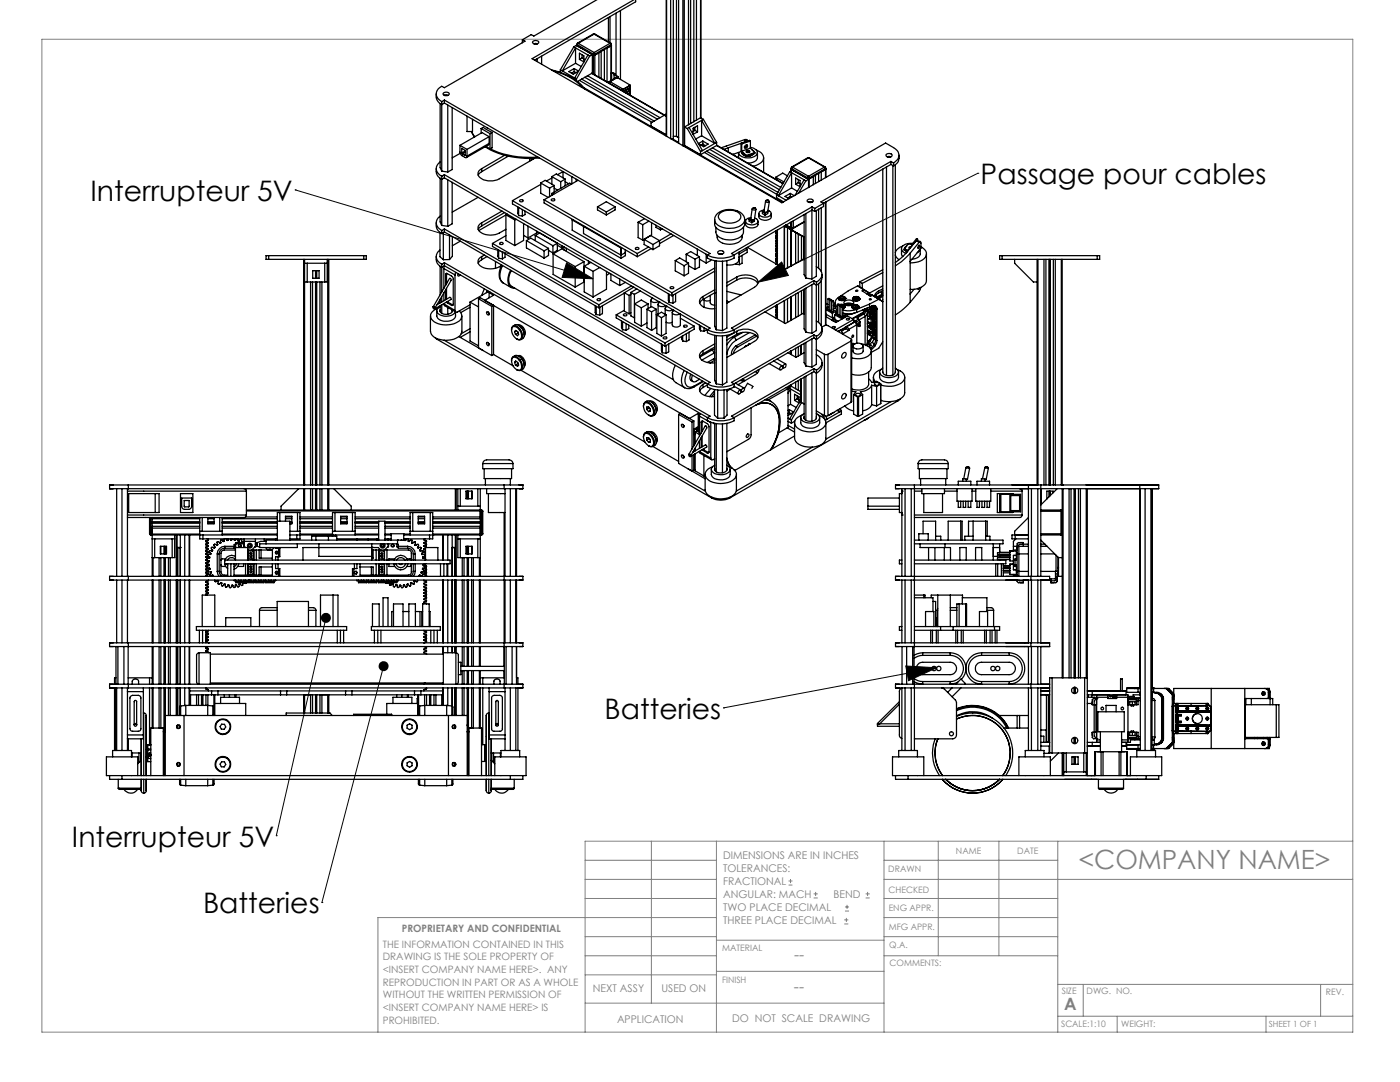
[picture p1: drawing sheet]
<svg xmlns="http://www.w3.org/2000/svg" width="279mm" height="216mm" viewBox="0 0 279 216" stroke-linecap="round" stroke-linejoin="round" font-family="sans-serif">
<defs><g id="words">
<g font-size="5.6">
<text x="18.1" y="40">Interrupteur 5V</text>
<text x="195.7" y="36.8">Passage pour cables</text>
<text x="120.7" y="143.4">Batteries</text>
<text x="14.4" y="168.9">Interrupteur 5V</text>
<text x="40.5" y="182.3">Batteries</text>
</g>
<text font-size="5.3" fill="#808080" x="215.2" y="173.3">&lt;COMPANY NAME&gt;</text>
<text font-size="3.4" fill="#808080" x="212.4" y="201.4">A</text>
<g font-size="3.2" fill="#808080">
<text x="158.5" y="191.5">--</text>
<text x="158.4" y="197.9">--</text>
</g>
<g font-size="2.1" fill="#808080">
<text x="144.3" y="171.4">DIMENSIONS ARE IN INCHES</text>
<text x="144.3" y="174">TOLERANCES:</text>
<text x="144.3" y="176.6">FRACTIONAL</text>
<text x="144.3" y="179.2">ANGULAR: MACH</text>
<text x="166.4" y="179.2">BEND</text>
<text x="144.3" y="181.8">TWO PLACE DECIMAL</text>
<text x="144.3" y="184.3">THREE PLACE DECIMAL</text>
<text x="118.3" y="197.9">NEXT ASSY</text>
<text x="132" y="197.9">USED ON</text>
<text x="146.1" y="203.8">DO NOT SCALE DRAWING</text>
<text x="123.1" y="204">APPLICATION</text>
</g>
<g font-size="2" fill="#808080">
<text x="76.4" y="189.1">THE INFORMATION CONTAINED IN THIS</text>
<text x="76.4" y="191.6">DRAWING IS THE SOLE PROPERTY OF</text>
<text x="80.2" y="186">PROPRIETARY AND CONFIDENTIAL</text>
<text x="76.4" y="194.2">&lt;INSERT COMPANY NAME HERE&gt;. ANY</text>
<text x="76.4" y="196.7">REPRODUCTION IN PART OR AS A WHOLE</text>
<text x="76.4" y="199.2">WITHOUT THE WRITTEN PERMISSION OF</text>
<text x="76.4" y="201.7">&lt;INSERT COMPANY NAME HERE&gt; IS</text>
<text x="76.4" y="204.3">PROHIBITED.</text>
</g>
<g font-size="1.8" fill="#808080">
<text x="190.8" y="170.3">NAME</text>
<text x="203" y="170.4">DATE</text>
<text x="177.3" y="174.1">DRAWN</text>
<text x="177.3" y="178.1">CHECKED</text>
<text x="177.4" y="181.7">ENG APPR.</text>
<text x="177.4" y="185.5">MFG APPR.</text>
<text x="144.1" y="189.8">MATERIAL</text>
<text x="177.5" y="189.3">Q.A.</text>
<text x="144.1" y="196.2">FINISH</text>
<text x="177.5" y="192.8">COMMENTS:</text>
<text x="211.9" y="198.3">SIZE</text>
<text x="216.9" y="198.4">DWG. NO.</text>
<text x="264.6" y="198.5">REV.</text>
<text x="211.8" y="204.9">SCALE:1:10</text>
<text x="223.7" y="205">WEIGHT:</text>
</g>
<text font-size="1.7" fill="#808080" x="253.2" y="204.9">SHEET 1 OF 1</text>
</g></defs>
<g fill="none" stroke="#808080" stroke-width=".2">
<path d="M8.4 7.8h261.6v198.2h-261.6zM116.8 171.7h26.2M116.8 175.5h26.2M116.8 179.3h26.2M130 167.9v32.3M143 167.9v38.1M157.4 176.6h.8M157.4 175.8h.8M157.8 175.4v.8M162.4 179.2h.8M162.4 178.4h.8M162.8 178v.8"/>
<path d="M172.8 179.2h.8M172.8 178.4h.8M173.1 178v.8M176.4 167.9v38.1M176.4 171.7h34.7M176.4 175.5h93.6M176.4 179.3h34.7M187.3 167.9v22.8M199.4 167.9v22.8M211.1 167.9v38.1M270 167.9h-153.2v38.1M116.8 190.7h26.2"/>
<path d="M116.8 186.9h26.2M116.8 194.5h26.2M143 193.8h33.4M143 187.6h33.4M143 183.1h-67.6v22.9M168.5 184.4h.8M168.5 183.6h.8M168.6 181.8h.8M168.6 181h.8M168.9 183.2v.8M169.1 180.6v.8M176.4 190.7h34.7"/>
<path d="M176.4 183.1h34.7M176.4 186.9h34.7M211.1 196.4h58.9M216.2 196.4v6.4M263.6 196.4v6.4M116.8 200.2h59.6M211.1 202.8h58.9M223 202.8v3.2M252.7 202.8v3.2"/>
</g>
<g fill="none" stroke="#000" stroke-width=".2">
<path d="M58.9 37.9h.1M58.9 37.9l59.5 17.7M195.2 34.6h.1M195.2 34.6l-43.9 21.7M113.1 52.5l5.3 3.1-6.2-.2zM151.3 56.3l4.7-4 1.3 2.7zM65.1 123.3l-10 43.5M76.6 132.9l-12.4 47.2M180.8 132.9l6.1 .3-5.6 2.6zM186.9 133.2l-42.5 8.1M144.4 141.3h.1M55.1 166.8h.1"/>
<path d="M64.2 180.1h.1"/>
</g>
<path d="M180.8 132.9l6.1 .3-5.6 2.6zM64.3 122.6a1 1 0 0 0 .2 1.5 1 1 0 0 0 1.5-.4 1 1 0 0 0-.7-1.4l-.2 1 .2-1h-.6zM75.9 132.2a1 1 0 0 0 0 1.5 1 1 0 0 0 1.5-.3 1 1 0 0 0-.6-1.4l-.2 .9 .2-.9-.4-.1zM113.1 52.5l5.3 3.1-6.2-.2zM151.3 56.3l4.7-4 1.3 2.7z" fill="#000"/>
<g fill="none" stroke="#000" stroke-width=".25">
<path d="M119.1 0l-12.6 7.2-.5-.3-1.8 1M126.5 -.1l-20.3 11.8 49.8 28.8 20.7-12a5.6 5.6 0 0 1 2.5 1.8 1.66 1.66 0 0 1-.9 2.2M126.9 0v.4l-20.2 11.6M133 0v27.2M133.8 0v27.7h.6v-27.7M135 0v27.2M135.4 0v28.6M136.3 -.1v29.2M136.6 -.1v29.2M137.4 0v24.9M137.8 0v24.7M138.5 0v24.3"/>
<path d="M139 0v24M139.8 -.1v23.6M139.9 -.1v23.6M87.1 18.7a1.95 1.95 0 0 0 1.1 2.2l.5-.3M88.5 18.6l.5-.2 .6 .2a.62 .62 0 0 1-.5 .6 .62 .62 0 0 1-.7-.5zM88.7 20l53 30.6-.5 .3M88.7 20l-.5 .3M88.7 20v.6M88.7 19h.7M104.2 7.9l.6 .3-16.1 9.3-.5-.3a1.62 1.62 0 0 0-1.1 1.6 1.62 1.62 0 0 0 1.1 1.5M104.2 7.9v.6M106.3 8.3l.6-.2 .5 .1 .1 .2a.75 .75 0 0 1-1.2 0z"/>
<path d="M106.6 8.7h.6M107.2 11.7v.6M108.1 11.2v1.6M110.1 14a11.1 11.1 0 0 1 6.7 3.8M110.4 14.1a10.5 10.5 0 0 1 5.8 3.4M111.8 14.3l-.1 .1M111.8 13.9l.4 .2M111.8 13.9v.6M111.8 14.4h-.1M112.2 14.1l2.5 1.5M113.5 14.3l1.1-.6 .9 .5-1.1 .6zM114.5 9.3l.5-.3 3.4 2"/>
<path d="M114.5 9.3l.4 .3M114.5 9.3l-2.7 4.6M114.6 13.7v.6M114.6 14.3l-.5 .3M114.6 14.3l.3 .2M114.7 15.6l.3 .2M114.9 9.6l2.4 1.4M114.9 9.6l-2.7 4.5M114.9 12.6l-2.7 1.5M114.9 9.6v3M114.9 12.6l1.1 .7M115 15.8v.3"/>
<path d="M115.1 9v.1M115.1 8.9l.1 .2v-.2M115.1 9v.1l.9 .5M115.1 8.9h.1M115.2 8.9l3.2 1.9M115.3 8.6l-.2 .3M115.3 8.6h.1M115.4 8.6l-.2 .3M115.4 8.6l3.2 1.9M115.6 16.1l14.5 8.3M115.6 10.6l.9 .5v1.2l-.9-.4zM116.1 15.8l14.5 8.4"/>
<path d="M116.2 11.5l-.6 .4M116.2 10.9v.6M116.2 11.5l.3 .2M116.5 17.5l16.5 9.5M116.7 15.4l14.5 8.4M117.2 15.1l14.5 8.4M117.3 11l-2.6 4.6M117.3 11l.4 .2M117.6 10.5l.8 .5M117.7 11.2l.5-.3v3.7l-2.9 1.7M117.7 11.2l-2.7 4.6M118.1 14.6l14.5 8.4"/>
<path d="M118.4 10.8h.3M118.4 11h.3M118.4 10.8v.2M118.4 6.8h.3M118.4 6.8h.2M118.4 6.8l-3.1 1.8M118.4 11v3.8M118.6 10.5l.1 .3M118.6 10.5l-.2 .3M118.6 6.8l-3.2 1.8M118.6 6.8l3.1 1.8M118.7 6.8h-.1"/>
<path d="M118.7 6.8l3.2 1.8M118.7 11l.8-.5v4.9M118.7 11v3.9M118.7 10.8v.2M120 10.3v5.4M120.6 9.9v6.1M121.4 3.5v4.9M121.7 16.3l2.7 1.5-.3-.1M121.7 8.6l.2 .3M121.7 16.3l1.5-.8 2.6 1.5-1.7 1M121.7 3.3v5.2M121.7 16.3v.4"/>
<path d="M121.7 8.6l-3.1 1.9M121.9 8.6l.1 .3M121.9 8.6h-.2M121.9 8.9l.1 7.2M121.9 8.9l-3.2 1.9M121.9 9.1l-3.2 1.9M122 9.1l-.9 .5v6.7M122 14.6h.1a.3 .3 0 0 1 .3 0 .3 .3 0 0 1 .2 .3M122 14.6a.47 .47 0 0 1 .7 .3M122 8.9l-.1 .2M122 9v.1M122 8.9h-.1"/>
<path d="M122 14.6v1.4M122 9l.1 7M122.6 14.9l.6 .4-1.9 1.1M122.6 14.9v.8M122.7 14.9l.7 .4-.1 .1M122.7 14.8v.1M122.9 2.6v12.4M123.3 15.4l-1.9 1.1M123.3 15.4v.2M123.4 15.3v.3M123.8 2.1v13.8M124 17.9l.1 .1"/>
<path d="M124 17.8v.1M124.1 17.7l-.1 .1M124.1 18h.1M124.2 17.8l-.2 .1M124.3 17.8l-.2 .2M125.6 17.1l.2 .3M125.6 17.1h.1M125.6 17.7l.2 .2M125.6 17.7h.1M125.6 18.2l.2 .2M125.6 18.2h.1M125.6 18.7l.2 .2"/>
<path d="M125.6 18.7h.1M125.8 17.4l-1.4 .8-.3-.2M125.8 17.4l-1.3 .9 1.1-.6M125.8 17.9l-.9 .6 .7-.3M125.8 18.4l-.4 .4 .2-.1M125.8 18.9v.1M125.8 17.9l-1 .6M125.8 18.4l-.5 .3M125.8 18.9l-.1 .1M87.1 33.7a1.88 1.88 0 0 0 1.1 2.1l.5-.3M87.8 32.3a1.58 1.58 0 0 0-.7 1.5 1.58 1.58 0 0 0 1.1 1.4M87.8 20.7v12.7l.4 .7"/>
<path d="M87.8 35.6v8.7l.4 .7M88.2 20.3v13.8M88.2 35.2v9.8M88.2 34.1l1.2 .2M88.7 34.9v.6M88.7 20.6l52.5 30.3M88.7 34.9l53 30.6-.5 .3M88.7 34.9l-.5 .3M88.7 35.5l52.5 30.3M89.4 21v13.3M89.4 35.9v9.3M90.2 21.5v12.3l-.8 .5"/>
<path d="M90.2 36.4v8.3l-.8 .5M91.8 29l.1 1.7 .2 .3 .7 .4a.25 .25 0 0 0 .3 0 .25 .25 0 0 0 .1-.2M91.8 29l1.4 .8M91.9 30.6l-1.7 .9M92.1 30.5l.2 .2M92.1 30.5v-.9l.8 .4v.9M92.3 30.7l.5 .3M92.9 30.9l-.1 .1M92.9 30.1l-.8 .4M92.9 30.3l-.6 .4M93.2 23.2v3h1.1v-2.4M93.2 29.8v1.4"/>
<path d="M94.8 27.3l-.7-1.1 .6 1.1M95.4 39.4l-5.2 2.9M96 25.6l.4-.2 1.8 1M96 25.6l1.8 1.1M96 25.6v1M96.1 34.3l-.7 .7M96.1 33.7v.6M96.8 29.3a17 17 0 0 0 10.9 2.2M96.9 29.2l.9 .5M97.2 25.5h.1M97.2 29.4h.1M97.6 28.6l-.1 .3-4.4 2.5"/>
<path d="M97.6 27.3v1.3M97.6 27.3l-4.4 2.5M97.6 27.3l-1.4-.8-4.4 2.5M97.6 28.6l-4.4 2.6M97.8 26.7v3M97.8 29.7a18.4 18.4 0 0 0 9.6 1.6M98.2 26.4v3.1l-.4 .2M98.2 26.4l-.4 .3M100.7 31l-4.6 2.7M101.5 31.2l-5.4 3.1M103.7 40a.38 .38 0 0 1 .4-.2 .38 .38 0 0 1 .3 .3 .37 .37 0 0 1-.4 .2 .37 .37 0 0 1-.3-.3zM105.7 31.6v.6"/>
<path d="M106 31.6v.4M106.6 31.6l-6.9 4.1a3.3 3.3 0 0 1-4.3-.8 1.05 1.05 0 0 1 .7-1.2M107.9 36.8l-5.6 3.2M107.9 36.5v2.1l1.5 .8M107.9 36.5l1.8 1M107.9 36.5l.9-.5 1.8 1M108.6 39.9l18.6 10.7M108.6 39.9v.6l18.6 10.7M109.7 37.5v1.8M110 39.8a.33 .33 0 0 1 .4-.2 .33 .33 0 0 1 .2 .4h-.5zM110.1 35.2v1.6M110.1 38.6v.4"/>
<path d="M110.1 38.6l.4 .2M110.1 35.5l-1.1 .6M110.1 35.2l.9-.5 1.8 1M110.1 35.2l1.8 1.1M110.6 37.5l.7 .4M110.6 37l-.9 .5M110.6 37v1.3M111.9 36.3v1.3M112.4 34.3l-1.1 .6M112.4 34.2v1.3M112.8 36.3l.7 .4M112.8 35.7l-.9 .6"/>
<path d="M112.8 35.7v1.3M114.1 36.7l-.4-.2-3.6 2.1M114.1 35.2v1.5M115 35.8v.4M115.4 36l-6.8 3.9M132.6 23l-2.7 1.5v.7l3.1 1.7M132.6 23l.4 .2M133 22.8l-.4 .2M134.1 27.7l1.3 .7M134.4 27.2h.6M135 27.2l.4 .3M136.3 29.1h.3"/>
<path d="M136.6 29.1l19.6 11.3M136.6 29v.1M136.6 25.3l.6 .3M136.6 29l3.2 1.9M136.6 25.3v3.7M137.2 25.6l2.6 4.6M137.5 25.4l-.3 .2M137.5 25.4l2.7 4.7M138.3 25.6l.9-.5v1.2l-.9 .5zM138.5 25.5v.6M138.7 26l.5 .3M138.7 25.4v.6"/>
<path d="M138.7 26l-.4 .2M139.4 28.6l.9-.4 1 .6-.9 .5zM139.8 30.2v.7M139.8 23.5l.6 .3M139.8 23.5l-3.2 1.8M140 24l-2.5 1.4M140 24l2.7 4.6M140 27.1l2.7 1.5M140 24v3.1M140 27.1l-1.1 .6M140.1 28.9l.5 .3M140.2 30.1l-.4 .1"/>
<path d="M140.3 28.2v.6M140.3 28.8l.5 .3M140.3 28.8l-.4 .2M140.4 23.8l-.4 .2M140.4 23.8l2.6 4.6M140.6 30.4l14.4 8.4M141 30.2l14.3 8.2M141.6 29.8l13.9 8.1M142.2 29.5l13.6 7.9M142.7 28.6l-2.5 1.5M143 29l13.3 7.6M143 28.4l-.3 .2"/>
<path d="M143 28.4v.6M143 29l-3.2 1.9M143 29l13.2 7.7M145.3 29.5l-.8 .3M145.3 29.5v.8M146.4 30.8l-.1 .1M147.9 28.6v1.6M147.9 28.6l.1 .1M147.9 30.2l1 1M147.9 30.2l-1.7 .6M148 30.5v-.1l.3 .5 .5 .2M148 28.7v1.5"/>
<path d="M148 30.2l.9 .8M148.1 30.4l.4 .6h.2M148.6 27.9l-4.6 1.6M148.6 27.9h.4l.3 .2M148.6 27.9l.4 .3-3.7 1.3M148.7 29.1a.28 .28 0 0 1 .4-.2 .28 .28 0 0 1 0 .5l-.4 .1-.1-.1zM148.9 30.3l.3-.1 .4 .1M148.9 31v.2M149 30.1a.34 .34 0 0 1 .4-.1 .34 .34 0 0 1 .2 .4 .34 .34 0 0 1-.4 .1 .34 .34 0 0 1-.2-.4zM149 28.9v.3l-.4 .3 .4-.3zM149.8 29.4a1.12 1.12 0 0 1 1.2 1.4 2.46 2.46 0 0 1-3.6-.2v-.2v1.1M149.8 29.6l-1.8 .6"/>
<path d="M149.8 29.6l.8 .8M149.8 28.2l-1.8 .5M149.8 28.2v1.4M149.8 28.2l-.2-.2-1.7 .6M150.1 29.9l.4 .4M150.1 30.8l-.3 .3h-.4M150.4 30.7l-.3 .3-.9 .2M150.6 30.4l-1.7 .6M150.6 30.4v.2l-1.7 .6M150.9 29.9a1.54 1.54 0 0 1 1.1 2.4l-1 .7-.7 .2M151.2 30.4v1.1a1.7 1.7 0 0 1-2 1M152.4 31.5v2.9"/>
<path d="M153.1 40h.2zM154.8 35.4l.3 .2M154.8 35.4l1.7 .9M155 38.8l.3 .3M155 38.8v.6l1.4 .9M155.1 35.6l-.3 .2h.3M155.1 35.6l.1 .2M155.1 35.8h.1M155.2 35.8h-.1M155.3 39.1l1.6 .9M157.2 35.1l-1-.6-1.4 .9M157.6 34.3l.4 .2"/>
<path d="M157.6 34.3l-2.6 4.5M157.7 38.6l.8 .5M157.7 38.6l-1 .6 .7 .5M157.7 38.6v.6M157.7 39.2l-.5 .3M157.7 39.2l.3 .2M157.9 33.7l.1 .1M157.9 33.7v.1M157.9 33.5l.1 .2M157.9 33.5v.6M157.9 33.8l.9 .5M158 33.7l3.2 1.8"/>
<path d="M158 33.7l-.1 .4M158 34.5v3M158 33.8l3.4 2M158 34.5l2.5 1.4M158 37.5l-2.7 1.6M158 34.5l-2.7 4.6M158 37.5l1.1 .7M158 33.3l-.1 .2M158 33.3h.2M158.2 33.3l-.2 .4M158.2 33.3l3.2 1.9M158.2 33.9l-.6 .4"/>
<path d="M158.8 35.5l.9 .5v1.3l-.9-.5zM159.3 36.4l-.5 .4M159.3 35.8v.6M159.3 36.4l.4 .3M160.4 35.2l.9 .5h.2M160.5 35.9l-1.8 3M160.5 35.9l.3 .2M160.8 36.1l-1.4 2.4M161.1 39.9a.64 .64 0 0 1 .7-.2 .64 .64 0 0 1 .5 .5l-.8 .2-.4-.2zM161.2 35.5h.3M161.2 35.5v.2h.3M161.2 31.5h.3"/>
<path d="M161.2 31.5h.2M161.2 31.5l-3.2 1.8M161.4 35.2l.1 .3M161.4 35.2l-.2 .3M161.4 31.5l-3.2 1.8M161.4 31.5l3.1 1.8M161.4 35.8v1.6M161.4 35.8l-.6 .3M161.5 31.5h-.1M161.5 31.5l3.1 1.8M161.5 35.7l.8-.5v1.7M161.5 35.7v1.6"/>
<path d="M161.5 35.5v.2M162.7 35v1.6M163.4 34.6v1.6M164.5 33.3l.2 .4M164.5 33.3l-3.1 1.9M164.6 33.3l.2 .2M164.6 33.3h-.1M164.7 33.7l-3.2 1.8M164.7 33.7v.1M164.7 33.8l-3.2 1.9M164.7 33.8v1.7M164.7 33.8l-.8 .5v1.6"/>
<path d="M164.8 33.7l-.1 .1M164.8 33.5l-.1 .2M164.8 33.5v1.9M176.2 33.7v40.6M176.8 30.8l.6-.2 .6 .2a.58 .58 0 0 1-.6 .6 .58 .58 0 0 1-.6-.6zM176.9 33.3v41.6M177.1 31.3h.7zM177.8 32.2l.5 .3M177.8 32.2l-14 8.1 .6 .3v.6l-1.8 1M177.8 32.8l-15.2 8.8M177.8 32.2v.6M177.8 32.8l.5 .3"/>
<path d="M178.2 33.1v41.8M178.3 32.5v.6M178.7 32.9v41.4M179.4 31a1.89 1.89 0 0 1-1.1 2.1M53.6 51h-.5v.8h.5M53.6 51.8h19M53.6 51h19M53.6 51v.8M60.6 51.8v45M60.8 52.5h4.5M60.8 51.8v45M61.3 52.5v3.8"/>
<path d="M62 56.3v40.5M62.4 56.3v40.5M62.4 54h1.3v1.5h-1.3zM63 54v1.5M63 56.3v40.5M63.1 54v1.5M63.1 56.3v40.5M63.2 54v1.5M63.2 56.3v40.5M63.9 56.3v40.5M64.2 56.3v40.5M64.8 52.5v3.8"/>
<path d="M65.3 51.8v4.5h-4.5M65.4 51.8v45M65.6 51.8v45M72.6 51h.5v.8h-.5M72.6 51v.8M87.1 44.4a1.89 1.89 0 0 0 1.1 2.2M87.1 51.2a1.89 1.89 0 0 0 1.1 2.1l.5-.3M87.8 49.9a1.56 1.56 0 0 0-.7 1.5 1.56 1.56 0 0 0 1.1 1.3M87.8 46.4v4.8l.7 .6M87.8 43.1a1.57 1.57 0 0 0-.7 1.6 1.57 1.57 0 0 0 1.1 1.3M87.8 53.1v5.7M87.8 59.7v.7"/>
<path d="M88.2 46v.6M88.2 52.7v5.6M88.2 59.2v1.1M88.2 45l1.2 .2M88.5 46.4v5.4M88.6 53.6v3.9M88.6 58.5v1.5M88.6 53.6l2.2 1.3M88.7 45.7v.6M88.7 52.4v.6M88.7 45.7l53 30.6-.5 .3M88.7 45.7l-.5 .3"/>
<path d="M88.7 46.3l52.5 30.3M88.7 46.3l-.5 .3M88.7 52.4l53 30.6-.5 .3M88.7 52.4l-.5 .3M88.7 53l52.5 30.3M88.7 53.1l-.1 .5M88.9 54.8l.2-.3 1.1 .7 .3 .3v5.4h-.4M88.9 54.8v2.1M88.9 57.9v1.9M89.1 54.7v1.9M89.1 57.5v2.2M89.1 54.7l-.2 .1"/>
<path d="M89.1 54.5v.2M89.7 46.9v4.9M89.7 51.8h-1.2M89.7 55.5l.3 .2v.3l-3.2 5.5-.3-.3zM90.3 47.2v4l-.6 .6M90.8 54.9v7M91 54.4l-.2 .5M91.4 54.6l-.1 .3 .1 .2 .4-.2M91.9 48.1l-1.6 .9M95.5 59.6l2.6 1.5M95.5 59.6l.3-.2 2.7 1.5M95.5 59.6v9.8l2.6 1.5"/>
<path d="M96.1 44.4a1.15 1.15 0 0 0-.7 1.3 1.15 1.15 0 0 0 1.1 1l.9 .2h1a5.3 5.3 0 0 0 2.6-1.1M96.1 45.1l-.7 .7M96.1 51.2a1.15 1.15 0 0 0-.7 1.2 1.15 1.15 0 0 0 1.1 1 4 4 0 0 0 3.6-.4M96.1 51.8l-.7 .7M96.1 44.4v.7M96.1 51.2v.6M96.7 57.6l-.6 1.3M96.7 50.9l-.6 .3M97.2 51.2l-1.1 .6M97.3 58l-.2 .4zM97.5 58.1l-3.7 2.2M97.6 58.4v1"/>
<path d="M97.6 58.4l.9 .5-1.8 1 40.9 23.6 1.7-1M97.8 58.3l-.2 .1M98.3 48.6v.6l21.2 12.2M98.3 48.6l21.2 12.2M98.9 52.2v1.4M99.3 49.8v1.3l.2 .4M99.5 49.9v1.6M99.5 51.5l.8 .1M99.8 48.4h.4l.2 .1a.34 .34 0 0 1-.3 .3 .34 .34 0 0 1-.4-.3zM99.9 53.1l.2-.2a2.7 2.7 0 0 0 .3 3.5M100.2 42.1l-4.1 2.3M100.3 50.3v1.3"/>
<path d="M100.3 53a3.2 3.2 0 0 0 0 3.3l.1 .1M100.4 56.4l1.6 1M100.7 42.4l-4.6 2.7M100.8 50.6v.7l-.5 .3M101 42.9v5.1l1.7 1M101 47l-2.7 1.6M101 42.9l1.7 1M101 42.9l-5.4 3.1M101.2 42.7l-.2 .2M101.9 53.9a3.3 3.3 0 0 0-.3 3.1 1.14 1.14 0 0 0 1.1 .5M102 54a2.68 2.68 0 0 0 0 3l32.4 18.8M102.3 40l31.8 18.4"/>
<path d="M102.3 40v.7l31.8 18.3M102.7 43.9v5.1M103 43.7l-.3 .2M103.3 41.3v1.3l.2 .4M103.5 41.4v1.6M103.5 43l.7 .1M104.2 41.8v1.3M104.5 47l.9 .5M104.5 44.6v3.4l-1.8 1M104.8 42.1v.7l-.6 .3M105.1 48v1.5l3.5 2M105.1 48l3.5 2.1"/>
<path d="M105.1 48l.8-.5 3.6 2.1M105.4 45.1v2.4M106.8 47l.9-.5 3.5 2M106.8 47l3.5 2M106.8 47v1M107.1 46.1v.4l-1.7 1M108.6 47h.1M108.6 50.1v1.4M109.5 50l.8 .5M109.5 49.6v1.4l-.9 .5M109.5 49.6l-.9 .5M110.3 49v1.5"/>
<path d="M110.4 50.7v4.1l4.4 2.5M110.4 50.7l4.4 2.5M110.4 50.7l1.7-1.1 4.5 2.6M111.2 48.5v1.5l-.9 .5M111.2 48.9l.9 .6M111.2 48.5l-.9 .5M112.1 49v.5M112.5 49.2l-.4 .3M112.5 49.2v.7M113 49.5v.7M114.2 43.9v2l9.7 5.6M114.2 43.9l9.7 5.6 .2-.1"/>
<path d="M114.3 43.8l-.1 .1M114.8 53.2v4.1M116.5 45v1.6l7.4 4.3 .9-.5M116.6 52.2v4.1l-1.8 1M116.6 55.2v.1M116.6 52.2l-1.8 1M116.6 53.1v5.1l1.8 1.1M116.6 53.1l1.8 1.1M117.4 52.1v.5M117.9 52.4l-1.3 .7M118.4 54.2v5.1M119.2 59.7a.32 .32 0 0 1 .4-.2 .32 .32 0 0 1 .2 .4l-.4 .1z"/>
<path d="M119.2 41.3v.6l1.8 1M119.2 41.3l1.8 1M119.2 41.3l1.8-1 1.8 1M119.7 53.4l-1.3 .8M121 42.3v.6M121 54.2v3.5l-2.6 1.6M121.7 54.5l-.7 .4M121.9 54.7v1.3l1.8 1M122.8 41.3v.6l-1.8 1M122.8 41.3l-1.8 1M123.7 55.7v1.3M123.9 49.4v2.1"/>
<path d="M124.6 58.5l-5.1 2.9M124.6 58.4v3.7l1 .5M124.6 58.4l1 .5M124.8 49.8v1.2l-.9 .5M124.8 56.3l-1.1 .7M125.6 58.9v3.7M125.9 58.3v4.7l.7 .4M125.9 58.3l.7 .4M125.9 58.7l-.3 .2M126 57l-6.5 3.8M126.5 57.3l-1.9 1.1M126.6 58.7v5.6l1.4 .8"/>
<path d="M126.8 49.5a.33 .33 0 0 1 .4-.2 .33 .33 0 0 1 .2 .4h-.5zM127.1 57.6l-1.2 .7M127.2 50.6v.6M127.4 44.3v3.1l.9 .5M127.4 44.3l.9 .5M127.8 58.1l-1.2 .6M128.3 44.8v3.1M128.6 47.8v1l.8 .5M128.6 47.8l1.3-.8 1.7 1M128.6 47.8l1.7 1M128.6 43.6l-1.2 .7M129.4 49.3l-2.2 1.3"/>
<path d="M129.4 49.3l.9 .5M129.5 44.1l-1.2 .7M129.9 59.9v1.3M130 49.6l-2.8 1.6M130 44.4v2.5l-1.7 1M130.1 59.4v.2M130.3 59.5l-.3 .2a.65 .65 0 0 0 .3 .7 .65 .65 0 0 0 .7-.1l.4-.2M130.3 48.8v1M130.9 44.9v.5l.9 .5M131.6 48l-1.3 .8M131.6 48v1l-1.3 .8M131.8 45.4v.5"/>
<path d="M132.2 45.6l-.4 .3M133.4 58.6v1.3l.2 .5M133.6 58.7v1.7M133.7 57.3a.4 .4 0 0 1 .4-.1 .4 .4 0 0 1 .3 .3 .4 .4 0 0 1-.4 .1 .4 .4 0 0 1-.3-.3zM133.9 46.7l-2.3 1.3M134.1 58.4v.6M134.3 58.9v1.6M134.4 47l-2.8 1.6M134.8 52v2l1.7 1M134.8 52l.8-.5 1.8 1M134.8 52l1.7 1M134.8 58.6v1.6l-.5 .3"/>
<path d="M136.5 53v2M136.9 50.7l.9-.5 1.8 1M136.9 50.7l1.8 1M136.9 50.7v1.5M137.4 53l1.3 .8M137.4 52.5v2l-.9 .5M137.4 52.5l-.9 .5M138.7 51.7v2.1M139.2 49.7v1.3M139.6 51.2v2.1l-.9 .5M139.6 51.7l1.3 .8M139.6 51.2l-.9 .5"/>
<path d="M140.3 59.2a1.16 1.16 0 0 0-.7 1.2 1.16 1.16 0 0 0 1.1 1l.9 .2h1M140.3 59.8l-.7 .7M140.3 59.2v.6M140.5 59.9l.5 .2 .7-.2M140.5 59.7v1.6M140.9 50.7v1.8M141.2 50.9a5.9 5.9 0 0 0 5.3 0M141.2 50.9v.6a5.9 5.9 0 0 0 5.3 0v-.6M141.7 58.9v1.6l.3 .2 .6 .2M141.8 51.8v.2l-.9 .5M142.6 43.9a2.44 2.44 0 0 1 2.8-2.1 3.1 3.1 0 0 1 3.2 1.6v.5M142.6 43.9a1.9 1.9 0 0 0 1.9 1.5 3.7 3.7 0 0 0 4.1-1.2v-.3a1.88 1.88 0 0 1-1.6 2.3 4 4 0 0 1-4.3-1z"/>
<path d="M142.6 58.4h.1M142.6 52v13.1l.3 .7M142.6 53.5l-8.5 4.9M142.6 54.1l-8.5 4.9M142.6 57.8l-2.3 1.4M142.6 58.4l-2.3 1.4M142.9 45.4a1.88 1.88 0 0 0 1.7 2.4 3.4 3.4 0 0 0 3.7-1.2l.1-1.2M142.9 52.1v13.7M143.1 47a1.53 1.53 0 0 0 1.6 1.6 3.2 3.2 0 0 0 3.4-.9v-.7M143.3 50.2a.64 .64 0 0 1 .6-.2 .64 .64 0 0 1 .5 .5l-.8 .2-.3-.2zM143.5 50.7h.7M143.7 42.6a2.99 2.99 0 0 1 4.1 .4 1.2 1.2 0 0 1-1 1.3 2.74 2.74 0 0 1-3.4-.9z"/>
<path d="M144.2 52.1v13.9M145.1 58.1l2.8 .7M145.1 52v13.5l-.9 .5M146.8 52.6v.1M146.8 52.7l.8 .1M147 55.3a3.6 3.6 0 0 1 4.1 .4 1.07 1.07 0 0 1-.5 1.6l-5.5 3.2M147 55.9a3.6 3.6 0 0 1 4.1 .4l.1 .3M147 55.3v.6M147 55.3l-1.9 1.1M147 55.9l-1.9 1.1M147.5 50.3v1.5a1.91 1.91 0 0 1-2.4 1M147.6 51.3v1.5"/>
<path d="M148.1 51v1.5l-.5 .3M148.8 44.1a1.13 1.13 0 0 0 1.4 1.4l.4-.1a.73 .73 0 0 0 .7-.6v-.7M148.8 49.6l.3 .1M149.1 49.7l-1.6 1M149.1 49.7v.7l-1.6 .9M149.2 49.4l7.5 4.3 3.6-2 .2 .1M149.5 43.7v.4l.5 .3M149.5 43.7l.5 .4M149.6 43.7h-.1M149.6 43.7l.5 .3M149.8 43.6l-.2 .1M149.9 43.4l-.3 .1a.68 .68 0 0 0-.8 .6 .68 .68 0 0 0 .8 .7h1a.65 .65 0 0 0 .7-.6 .65 .65 0 0 0-.7-.7"/>
<path d="M150 44.1v.3M150.1 41.7l-.3 2 .2 .2h.5M150.1 41.7a.53 .53 0 0 0 .7 .1M150.1 44l-.1 .1M150.1 41.7a.36 .36 0 0 1 .4-.3 .36 .36 0 0 1 .3 .4M150.4 41.5l.2 .1zM150.5 43.9l-.4 .1M150.5 43.8v.1M150.5 43.8l.1 .1M150.6 43.9v.2l-.6 .3M150.6 43.9h-.1M150.8 41.8l-.3 2"/>
<path d="M151.4 42.6v.6a1.35 1.35 0 0 0 2.1 .6l.4-.3v-.9M152.2 42.2v.4l.5 .3M152.2 42.2l.5 .3M152.2 42.2h.1M152.2 42.2l.6 .3M152.5 42.1l.1 .2h.5M152.5 42.1l-.3 .1M152.5 41.9l-.5 .1a.64 .64 0 0 0-.5 .8 .64 .64 0 0 0 .7 .5h1a.65 .65 0 0 0 .7-.6 .65 .65 0 0 0-.7-.7M152.7 42.5v.4M152.8 42.5h-.1M152.8 40.1a.38 .38 0 0 1 .4-.2 .38 .38 0 0 1 .3 .4M152.8 40.1a.47 .47 0 0 0 .7 .2"/>
<path d="M152.8 40.1l-.3 2M153.1 42.3l-.3 .2M153.2 42.3h-.1M153.2 42.3h.1M153.2 42.3v.3l-.5 .3M153.5 40.3l-.3 2M154.8 52.6h.1M154.8 52.6l.3 .1M154.8 52.1l.3 .4M154.8 52.1h.3M154.8 51.6l.3 .4M154.8 51.6h.3"/>
<path d="M154.8 51.1l.3 .3M154.8 51.1l.3 .1M154.8 50.6l.3 .3M154.8 50.6h.3M154.8 50.1l.3 .3M154.8 50.1h.3M154.8 49.6l.3 .3M154.8 49.6h.3M154.8 49l.3 .4M154.8 49l.3 .1M154.8 48.5l.3 .4M154.8 48.5l.3 .1"/>
<path d="M154.8 48l.3 .4M154.8 48l.3 .1M154.8 47.5l.3 .4M154.8 47.5l.3 .1M154.8 47l.3 .3M154.8 47l.3 .1M154.8 46.5l.3 .3M154.8 46.5h.3M154.8 46.1l.3 .3M155 46h.1M155.1 52.5l.1 .2M155.1 52l.1 .1"/>
<path d="M155.1 51.4l.1 .2M155.1 50.9l.1 .3M155.1 50.4l.1 .2M155.1 49.9l.1 .1M155.1 49.4l.1 .2M155.1 48.9l.1 .2M155.1 48.4l.1 .2M155.1 47.9l.1 .1M155.1 47.3l.1 .3M155.1 46.8l.1 .3M155.1 46.4l.1 .1M155.1 48.6h.1"/>
<path d="M155.1 52.7h.1M155.1 52.1v.1M155.1 51.6v.1M155.1 51.2h.1M155.1 50.6v.1M155.1 50.1h.1M155.1 49.6h.1M155.1 49.1h.1M155.1 48.1h.1M155.1 47.6h.1M155.1 47.1h.1M155.1 46.5v.1"/>
<path d="M155.1 46v.1M155.1 46.4l-.3 .1M155.1 46.8l-.3 .2M155.1 47.3l-.3 .2M155.1 47.9l-.3 .1M155.1 48.4l-.3 .1M155.1 48.9l-.3 .1M155.1 49.4l-.3 .2M155.1 49.9l-.3 .2M155.1 50.4l-.3 .2M155.1 50.9l-.3 .2M155.1 51.4l-.3 .2"/>
<path d="M155.1 52l-.3 .1M155.1 52.5l-.3 .1M155.2 52.7h-.1M155.2 52.1l-.1 .1M155.2 51.6l-.1 .1M155.2 50.6l-.1 .1M155.2 49.6h-.1M155.2 48.6h-.1M155.2 47.6h-.1M155.2 47.1h-.1M155.2 46.5l-.1 .1M155.2 46l-.1 .1"/>
<path d="M155.2 45.9h.1M155.2 45.9v.1M155.2 48v.1M155.2 50v.1M155.2 52.1h.1M155.2 46h-.1M155.2 46.5h-.1M155.2 47l-.1 .1M155.2 47.5l-.1 .1M155.2 48l-.1 .1M155.2 48.5l-.1 .1M155.2 49l-.1 .1"/>
<path d="M155.2 50.1h-.1M155.2 50.6h-.1M155.2 51.1l-.1 .1M155.2 51.6h-.1M155.2 52.1h-.1M155.2 52.6l-.1 .1M156.5 45.1v8.5M156.6 45.1l1.6 .9M156.6 45.1l1.4 .8M156.6 45.1v8.6M156.6 60v4.5M156.8 44.9l1 .6"/>
<path d="M156.9 44.9l.9 .5M157.2 45.4v8.1M157.2 59.6v4.7M157.7 44.4h.1M157.8 45.4l.1 .1M157.8 44.3v1.1M157.8 59.3v4.7M157.9 45.8v7.3M157.9 59.2v4.7M157.9 45.9v7.2M158 45.5h.3M158 45.5l-.2-.1 .2 .2"/>
<path d="M158 45.9h.1M158 45.5v.1M158 45.9l2.5 1.4-2.7-1.5v7.3M158 44.2v1.3M158 45.6h.3M158.2 46l2.3 1.3M158.2 45.6v.4M158.3 45.5v.1M158.3 44.1v1.4M158.8 46.4v6.2M158.8 58.7v4.7M159.3 46.6v5.7"/>
<path d="M159.3 58.4v4.7M159.9 47v4.9M159.9 58v4.7M160.4 47.3v4.5M160.4 57.8v4.8M160.5 44.3l-2.2 1.3M160.5 42.8v12l.3 .7M160.5 57.7v7.9l.3 .7M160.5 44.2l-2.2 1.3M160.8 42.6v12.9M160.8 57.5v8.8M160.8 55.5l1.2 .2"/>
<path d="M161.4 40.4h.6M162 56.8v9.7M162.1 41.3l.5 .3M162.1 41.3l-16.1 9.3 .5 .3M162.1 41.3l-.1 14.4M162.4 56v.6M162.4 56l.5 .3M162.4 56l-16.4 9.5 .5 .3M162.4 56.6l-15.9 9.2M162.4 56.6l.5 .3M162.6 42.2l-.5-.3-15.6 9M162.6 41.6v.6"/>
<path d="M162.9 53.2a1.64 1.64 0 0 1 1.1 1.5 1.64 1.64 0 0 1-1.1 1.6M162.9 42v13.1l-.9 .6M162.9 56.9v9.1l-.9 .5M162.9 56.3v.6M163.4 41.7v11.9M163.4 56.6v7.7M163.9 41.5v12.7M163.9 56v9M164 54.8a1.89 1.89 0 0 1-1.1 2.1M164.7 40.4v24.5M164.8 40.3v24.6M165.2 59.7v2l.4 .1"/>
<path d="M165.3 59.6a.16 .16 0 0 1 .2-.1 .16 .16 0 0 1 .1 .2 .16 .16 0 0 1-.3 .1 .16 .16 0 0 1 0-.2zM165.6 59.7v2.2h.3M165.6 59.8a.16 .16 0 0 1 .2-.1 .16 .16 0 0 1 .1 .2l-.2 .1zM165.9 59.9v.1M167.3 59.6a.86 .86 0 0 0 1.5 0M167.3 59.5a.82 .82 0 0 0 1.5 0M167.3 59.5v.1M167.5 59.3a1.16 1.16 0 0 0-.4 2M167.6 59.2l-.3 .3M167.6 59.2a.8 .8 0 0 1 1.2 .4M167.6 59.2a.71 .71 0 0 1 1.1 .4 .69 .69 0 0 1-.7 .3 .69 .69 0 0 1-.6-.5zM167.6 59.4a.49 .49 0 0 1 .5-.2 .49 .49 0 0 1 .4 .4 .51 .51 0 0 1-.5 .2 .51 .51 0 0 1-.4-.4z"/>
<path d="M167.6 59.6l.3-.1 .6 .1M167.8 59.7l.2-.1 .3 .1M168.8 59.5h.1M170.1 59.6a.79 .79 0 0 1 .8-.4 .79 .79 0 0 1 .7 .5M170.1 59.6l.2 .3M170.3 59.4a.7 .7 0 0 1 1.2 .3 .69 .69 0 0 1-.7 .3 .69 .69 0 0 1-.5-.5zM170.4 59.4a.49 .49 0 0 1 .6-.1 .49 .49 0 0 1 .3 .4 .49 .49 0 0 1-.5 .2 .49 .49 0 0 1-.4-.5zM170.5 59.7l.2-.1 .6 .1M171.1 59.8h-.5M171.1 59.8h.1M171.2 57l1.2 .9M171.2 57l-1.9 1-1.7 1.2"/>
<path d="M171.2 57l.9 .6M171.6 59.7l-.1 .2-.4 .1-.8-.1M171.6 56.2v1.1M171.6 59.6v.1M171.6 56.2l.5 .4M172.1 57.6l1.3 .8M172.1 56.6v1M172.4 57.9l-.4 .1 1.7 1.1 .4-.2M172.4 57.9l1 .5M173.4 58.4l-.5 .2M173.4 58.4v.1M173.4 58.5l.2 .2"/>
<path d="M173.4 58.5l-.4 .2M173.5 59.7v-.1a.18 .18 0 0 1 .3 0 .18 .18 0 0 1 0 .2h-.2zM173.6 58.7v.2M173.6 58.7l-.2 .2M174 58.8l-.5 .2M174 58.8l1 .6M174 58.8l-.4 .2M174.1 58.9l1.3 .8M174.1 58.9l.9 .5M174.8 58.9l-.1 .3M175 59.4l1.2 .8-.8-.5M175.3 58.1a1.38 1.38 0 0 0-.8 1.1"/>
<path d="M175.3 58.5l-.7 .7M175.3 58.1v.4M175.4 59.7l-1.9 1M176 58.1a.18 .18 0 0 0-.1 .3 .18 .18 0 0 0 .3 0M176.1 58.1h.1M176.2 59.1l-.7 .6M176.2 59.8l-.2 .3M176.2 54.4l-4.1 2.2M176.2 57l-2.7 1.5M176.2 57.6l-.9 .5M176.2 58.6l-1.3 .7M176.2 58.8l-1.2 .6"/>
<path d="M176.2 59l-1 .5M176.2 58l-.9 .5M176.2 53.8l-4.6 2.4M178.7 50.9l.2 .4 .5 .5M179.9 49.6v1.2l.3 .4M180.1 49.1l-.5 .2a1.71 1.71 0 0 0-.9 1.1M180.4 49.7v.2l.8 .2M180.4 49.7l.9 .2M180.6 49.4v.1M180.7 50l.3 .2M180.8 49.3l-.2 .1M180.8 50l.3 .2"/>
<path d="M180.9 49.1l-.4 .5M181.6 50.5l-1.7 1.7-1.2 .9M181.6 50.5v9.8M181.7 49.4l-.3 .1M181.9 49.2l-.5 .1 .2 .3M182 48.7v.3M182 48.9l-.7-.3-.9 1.1M182.1 48.6a1.86 1.86 0 0 0-2.2 1 .98 .98 0 0 0 .9 1M182.4 57.7l-.8 1M182.8 48.1l-2.2 2.7-1.9 1.6M182.8 48.1l.2-.1 .7 .2M182.8 48.1l.7 .2"/>
<path d="M183.1 50.4l.2-.2 .4-.5-.2 1.3-.8 .6-.7 .1M183.1 47.7v.3M183.1 47.7l-.9 1.1-.2-.1M183.1 47.7h-.2l-.9 1M183.4 48.9a.38 .38 0 0 1-.2 .6zM183.5 48.3l.2-.1 .1 .2v1.1l-2.2 2.6M183.5 57.5l-.2 .3-.1-.2M183.5 48.3l-1.9 2.2M183.8 57.4l-.3 .7-1.9 2.2M183.8 49.3a1.42 1.42 0 0 1 1.1 1.4 1.42 1.42 0 0 1-1.2 1.4l-.9 .3-1.2 .1M184.9 50.7v5.3a2.16 2.16 0 0 1-2.1 1.7h-1.2M200 51h-.5v.8h.5"/>
<path d="M200 51v.8M200 51.8h19M200 51h19M202.5 51.8v.7l3.7 3.8h.8M207 51.8v45M207.2 51.8v45M208.4 51.8v45M208.7 51.8v45M209.3 51.8v45M209.5 51.8v45M209.6 51.8v45M210.2 51.8v45"/>
<path d="M210.6 51.8v45M211.8 51.8v45M212 51.8v45M219 51h.5v.8h-.5M219 51v.8M85.9 63v3.1a2.12 2.12 0 0 0 2 1.7 3.7 3.7 0 0 0 4.2-1.3l.1-3.5M86.4 61.2h.2l.2 .3M86.5 61.2l.2 .1 .1 .3a.24 .24 0 0 1-.3-.1 .24 .24 0 0 1 0-.3zM86.8 67.3l.5 .4M87.2 62v1a1.72 1.72 0 0 0 2.2 1.1 1.42 1.42 0 0 0 1.5-1.8M87.2 60.8l2.5-1.5 .3 .2v.3l-3.3 1.9M87.3 67.6v.1"/>
<path d="M87.3 67.7l54.8 31.7M87.4 61.5a1.76 1.76 0 0 0-1.4 1.9 3.8 3.8 0 0 0 4.5 1.2l.4-.1a1.37 1.37 0 0 0 1.2-1 1.37 1.37 0 0 0-.4-1.4M87.8 61.2a.87 .87 0 0 0-.6 .8 .87 .87 0 0 0 .7 .9 2.4 2.4 0 0 0 3-.7M87.8 61.8a.99 .99 0 0 0 1.5 .9h.3a.72 .72 0 0 0 .7-.8l-.1 .3M87.8 61v1.2M88.2 60.8v1.7M88.6 60.6l.1 .4 2.3 1.3M88.6 60.6h.1M88.6 60.6l2.2 1.3M88.6 67.9l52.2 30.1M89.1 60.3l.2 .1M89.3 60.2l.2 .1"/>
<path d="M89.3 60.4l.8 .5M89.4 61.3v1.4M89.5 60.3l.8 .5M89.5 60.3l-.2 .1M90.3 60.8l.1 .1M90.3 60.8l-.2 .1M91.6 67.2l4.8 2.7M93.8 60.8l-2.5 1.4a.33 .33 0 0 1-.3 .1 .33 .33 0 0 1-.2-.4M93.8 60.3l1.7 .9M93.8 60.3v7.8l1.7 .9M93.8 65.6l-1.8 1M93.8 61.3l-1.8 1.1"/>
<path d="M93.8 66.2l-1.9 1.1M97.2 62.2a.38 .38 0 0 1 .4 .2 .38 .38 0 0 1-.2 .5l-.2-.3zM97.2 68.3a.34 .34 0 0 1 .4 .2 .34 .34 0 0 1-.2 .5l-.2-.2zM97.5 62.3l.1 .2M97.5 68.4l.1 .3M98.1 61.1v9.8M98.5 60.9v9.8M98.5 70.7l-.4 .2M98.5 60.9l-.4 .2M98.5 70.7l3.9 2.3M102.1 65.9a.7 .7 0 0 1 .3-.9 .7 .7 0 0 1 .9 .2 2.16 2.16 0 0 1 .9 2.3 .71 .71 0 0 1-1.1 .1M102.1 72a.76 .76 0 0 1 .5-.9 .76 .76 0 0 1 .9 .4 1.8 1.8 0 0 1 .5 2.3l-.4 .1-.5-.1"/>
<path d="M102.3 65.3a1.38 1.38 0 0 1 1.7 1.1l.1 .3a.69 .69 0 0 1-.3 1 .69 .69 0 0 1-.9-.2 1.87 1.87 0 0 1-.6-2.2zM102.3 71.4a1.18 1.18 0 0 1 1.6 .8l.2 .7a.69 .69 0 0 1-.3 .9 .69 .69 0 0 1-.9-.2 1.87 1.87 0 0 1-.6-2.2zM102.4 65.1a1.25 1.25 0 0 1 2 .7l.2 .7a.97 .97 0 0 1-.6 1.3M102.4 71.2a1.25 1.25 0 0 1 2 .7l.2 .7a.95 .95 0 0 1-.6 1.3l24.7 14.3M102.7 66.2l.2-.3 .4 .3 .2 .5-.2 .3-.4-.3M102.7 66.2l.2 .5M102.7 72.3l.2-.3 .4 .3 .2 .5-.2 .3-.4-.3M102.7 72.3l.2 .5M103 66l-.3 .2M103 72.1l-.3 .2M103.4 64.8a1.5 1.5 0 0 1 1.2 2.2M103.4 71a1.49 1.49 0 0 1 1.4 1.7l-.2 .4"/>
<path d="M103.4 72.5l-.5 .3M103.4 66.4l-.5 .3M103.5 64.9a2.23 2.23 0 0 1 1.1 2M103.5 71a2.23 2.23 0 0 1 1.1 2M118.8 61v1.3l.2 .5M119 61.1v1.7M119 62.8l.7 .1M119.5 60.8v.6M119.7 61.3v1.6M120.2 61v1.6l-.5 .3M123 62.8l9.7 5.6M123 62.8v.6l9.7 5.7"/>
<path d="M124 64.1v1.3l.2 .4M124.2 64.2v1.6M124.2 65.8l.8 .1M124.4 62.8a.32 .32 0 0 1 .4-.2 .32 .32 0 0 1 .2 .4h-.4zM124.6 61.9l-1.6 .9M125 64.6v1.3M125.5 64.9v.7l-.5 .3M125.9 62.4l-.3 .2M126.6 63.4h.1M128 61.4v3.7M129.1 64.5l-1.1 .6M129.1 61.7v3.7l.9 .5"/>
<path d="M129.1 61.7l.9 .5M129.1 61.7l.9-.5 1 .5M129.3 60.6l-1.3 .8M129.3 60.6v1M129.3 60.6l-1.3-.7-1.4 .7 1.4 .8M130 62.2v3.7M131 61.7v3.7l-1 .5M131 61.7l-1 .5M131.1 62.8v3.7l.9 .6M131.1 62.8l.9 .6M131.1 62.8l.9-.5 .9 .5M131.3 60.7v2l-.3 .1"/>
<path d="M131.6 60.2v.2M131.7 60.3h.1M131.7 60.3a.39 .39 0 0 0-.4 .4 .39 .39 0 0 0 .4 .4l.7 .1 .5-.2M132 63.4v3.7M132 68.7v1.3l.2 .4M132.2 68.8v1.6M132.2 70.4l.7 .1M132.4 67.3a.4 .4 0 0 1 .4-.1 .4 .4 0 0 1 .3 .3 .4 .4 0 0 1-.4 .2 .4 .4 0 0 1-.3-.4zM132.7 68.4v.7M132.8 61.5v1.2M132.9 64.3l.6 .2 .7-.2M132.9 62.8v3.7l-.9 .6"/>
<path d="M132.9 68.9v1.6M132.9 62.8l-.9 .6M133 61v.2M133.1 61.1h.1M133.1 61.1l-.2 .1a.36 .36 0 0 0-.1 .4 .36 .36 0 0 0 .3 .3l.5 .1 .7-.2M133.5 68.7v1.5l-.6 .3M133.6 60.4l.7 .1M134.2 62.3v2.5a.94 .94 0 0 0 1.6 0v-2.1M134.4 61.8v.2M134.5 61.9l-.2 .2a.36 .36 0 0 0-.1 .3 .36 .36 0 0 0 .3 .3l.5 .1 .7-.2M134.8 72.9a2.68 2.68 0 0 0 .1 3.4l1.7 1.1M135.8 63.5l2.7 1.6"/>
<path d="M136.1 67.1l.1 1M136.2 67v1.1M136.2 68.1l.8 .1M136.4 65a.4 .4 0 0 1 .4-.2 .4 .4 0 0 1 .3 .4 .4 .4 0 0 1-.4 .1 .4 .4 0 0 1-.3-.3zM136.6 73.9a2.68 2.68 0 0 0 0 3.5M137 66.6v1.6M137.2 74.3a2.24 2.24 0 0 0 .1 2.9 1.27 1.27 0 0 0 1.3-.2M137.5 66.3v1.5l-.5 .4M137.8 74.7v.2a.83 .83 0 0 0 .5 1.2M138.2 74.9l-.1 .2a.65 .65 0 0 0 0 .8 .65 .65 0 0 0 .8 .2l.7-.4M138.5 77.2l-.1 .1a1.82 1.82 0 0 1-1.8 .1M138.5 65.1l-5.8 3.3"/>
<path d="M138.5 65.1v.6l-5.8 3.4M138.6 77l-.1 .2M139.6 64.9v.7l.2 .4M139.8 65v1M139.8 66l.7 .1M140.2 76.1l-1.6 .9M140.3 70a1.16 1.16 0 0 0-.7 1.2 1.16 1.16 0 0 0 1.1 1l.9 .2h1M140.3 76.7a1.16 1.16 0 0 0-.7 1.3 1.16 1.16 0 0 0 1.1 .9l.9 .2h1M140.3 77.3l-.7 .7M140.3 70v.6M140.3 76.7v.6M140.4 76.1l-1.9 1.1"/>
<path d="M140.5 65.4v.7M140.8 76.4l-.5 .3M141 65.7l-.5 .4M141.2 76.6a5.9 5.9 0 0 0 5.3 0M141.2 76.6v.6a5.9 5.9 0 0 0 5.3 0v-.6M141.2 65.8a5.9 5.9 0 0 0 5.3 0M141.2 65.8v.6a5.9 5.9 0 0 0 5.3 0v-.6M141.2 76.8l-.9 .5M141.8 69.7l.3 .1M141.9 77.5l-1.2 1.4M142.1 69.8l-2.5 1.5 .7-.7M142.1 69.8l.4 .7"/>
<path d="M142.5 71.6l-1.3 .7M142.5 70.5l-2.4 1.4M142.5 71.6l.1 .1M142.6 78.5l-.6 .7M142.6 78l-1 1.2M142.6 77.7v5.1l.6 .7M142.6 69.6l-.5 .2M142.6 66.9v9l.3 .7M142.6 68.6l-2.3 1.4M142.6 69.3l-2.3 1.3M142.6 71.9l-.9 .5M142.6 71.5l-.1 .1"/>
<path d="M142.6 70.4l-.1 .1M142.9 67v9.6M142.9 76.6l1.3 .2M142.9 65.8l1.3 .2M143.2 77.8v5.7M144.2 67v9.8M144.5 77.8v5.6M145.1 66.9v9.4l-.9 .5M145.1 60l.4 .3M145.1 77.7v5.1l-.6 .6M145.6 77.6l1.8 1M145.7 77.6l-.6 .4"/>
<path d="M146.3 67.2l.2 .1M146.5 67.3l.4 .6M146.5 67.3l-.7 .6-.7 .9M146.5 77.1l1.3 .7M146.8 76.4l1.7 1M146.9 69l-.7 .8-.2 1M146.9 67.9a4.3 4.3 0 0 0-1.8 2.8M146.9 69l.3 .3M147 66.1a3.3 3.3 0 0 1 4.2 .7 1.09 1.09 0 0 1-.6 1.3l-5.5 3.2M147 66.7a3.6 3.6 0 0 1 4.1 .5l.1 .2M147 66.1l-1.9 1.1M147 66.1v.6"/>
<path d="M147 66.7l-1.9 1.1M147.2 69.3l-.7 .7-.1 .6M147.5 78l.2-.2a.41 .41 0 0 1 .1 .5 .41 .41 0 0 1-.5 .2zM147.7 75.9l.7 .2M147.9 78.1l.2 .1M148.1 77.6l.3-.2a.41 .41 0 0 1 .1 .6 .41 .41 0 0 1-.5 .1zM148.2 75.6l.5 .4-.6-.3M148.2 66.3l-1.7 1M148.6 77.5l.6-1 1 .6-.2 .4M149.1 69h-.3l-.2 .3M149.6 66.4l-2.7 1.5M149.8 68.6h-.3l-.2 .3"/>
<path d="M150.7 66.8l-3.8 2.2M150.7 74.2l.5 .2M151 67.1l-3.8 2.2M151.3 73.8l.1 .2M151.5 73.8a1.35 1.35 0 0 1-.8 1l-3.4 2M152.7 62.2l4 2.4 3.6-2.1 .2 .2M152.7 79.8l1.2 .3M152.8 79.7l1.1 .5M153.5 72.6l2.2 1.2M154.4 72l1.7 1M154.8 62.8l.3 .1M154.8 62.3l.3 .4"/>
<path d="M154.8 62.3l.3 .1M154.8 61.8l.3 .4M154.8 61.8h.3M154.8 61.3l.3 .4M154.8 61.3h.3M154.8 63.3l.3 .1M154.8 62.8l.3 .4M154.8 63.3v.1M154.9 61l.2 .1M155.1 62.7l.1 .2M155.1 62.2l.1 .2M155.1 61.7l.1 .1"/>
<path d="M155.1 61.1l.1 .2M155.1 63.2l.1 .2M155.1 71.6l1.7 1M155.1 62.9h.1M155.1 62.4h.1M155.1 61.8v.1M155.1 61.3v.1M155.1 60.8v.1M155.1 63.4h.1M155.1 61.1l-.3 .2M155.1 61.7l-.3 .1M155.1 62.2l-.3 .1"/>
<path d="M155.1 62.7l-.3 .1M155.1 63.2l-.3 .1M155.2 62.9h-.1M155.2 62.4h-.1M155.2 61.8l-.1 .1M155.2 61.3l-.1 .1M155.2 60.8l-.1 .1M155.2 60.8h.1M155.2 61.3h-.1M155.2 61.8h-.1M155.2 62.3l-.1 .1M155.2 62.8l-.1 .1"/>
<path d="M155.2 63.3l-.1 .1M155.8 73.2l.2-.2a.41 .41 0 0 1 .1 .6 .41 .41 0 0 1-.5 .1zM156.2 73.3l.2 .1M156.5 72.8l.2-.2a.41 .41 0 0 1 .1 .6 .41 .41 0 0 1-.5 .1zM156.5 60v4.5M156.9 77.3l.4 .2M157.3 70.4l1.6 .9 1.6-.9M157.3 77.5l-4.1 2.3M157.3 77.5v7.8l-1.9 1.1M157.4 77.4l.4 .2M157.4 77.4l-.1 .2M157.6 77v.3"/>
<path d="M157.6 76.9v.4M157.8 77.6l2 1.2M157.8 77.6l-.5 .9M157.8 77.6v3.1M157.8 70.1v.6M157.9 70v.7M157.9 76.8v.3M157.9 70v.8M157.9 76.7v.4M157.9 77.1l-.5 .3M157.9 77.1l1.9 1M158.6 78.7l.9 .5v1.2l-.9-.5z"/>
<path d="M158.8 69.5v1.8M158.8 76.2v1.4M159.1 79.6l-.5 .3M159.1 79v.6M159.1 79.6l.4 .2M159.3 69.2v1.8M159.3 76v1.9M159.3 79.1v.6M159.8 75.7v4.4l.1 .2M159.8 68.9v1.9M159.8 79.8l-2.2 3.8M159.9 68.9v1.8"/>
<path d="M159.9 75.6v4.7M160.5 68.5v3.9l.3 .6M160.5 75.2v8.3M160.8 68.3v4.7M160.8 75.1v8.8M160.8 66.3l1.2 .2M160.8 73l1.2 .2M162 67.6v5.6M162 74.4v9.6M162.4 66.8l.5 .3M162.4 66.8l-16.4 9.5 .5 .3M162.4 66.8v.6"/>
<path d="M162.4 73.6v.6M162.4 67.4l-15.9 9.2M162.4 67.4l.5 .3M162.4 73.6l.5 .2M162.4 73.6l-16.4 9.4 .5 .3M162.4 74.2l-15.9 9.1M162.4 74.2l.5 .3M162.9 64a1.61 1.61 0 0 1 1.1 1.6 1.61 1.61 0 0 1-1.1 1.5M162.9 70.8a1.61 1.61 0 0 1 1.1 1.5 1.61 1.61 0 0 1-1.1 1.5M162.9 67.7v5l-.9 .5M162.9 74.4v9.1M162.9 69.7l1.6 1"/>
<path d="M162.9 67.1v.6M162.9 73.8v.7M164 65.3l.8-.4h.4l4.7 2.8 .1 .2-.2 .2M164 65.6a1.95 1.95 0 0 1-1.1 2.1M164 72.3a1.95 1.95 0 0 1-1.1 2.2M164.5 70.7h.7M164.5 70.7v12.2M164.8 60.5l.4 .3M164.8 63.2l2 1.1 2.3-1.3 1.3 .7M164.8 61.8l1.3 .7M164.8 62.7l1.3 .7M164.9 62.7v.6"/>
<path d="M164.9 63.2h.1M165.2 70.7v12.2M165.2 61.2l-.4 .3M165.2 61.4l-.4 .3M165.9 60h.1a.16 .16 0 0 1 .2-.1 .16 .16 0 0 1 .1 .2l-.2 .1zM165.9 60.1v2.1h.2h.2v-2.1M166.1 65.3a.28 .28 0 0 1 .3-.2 .28 .28 0 0 1 .2 .3l-.2 .1-.3-.1zM166.1 63.4l.2-.1v.4M166.1 62.5v.9M166.3 61.8l.5 .3M166.3 60.9l.4 .2M166.6 62.8v.9l.7 .4"/>
<path d="M166.6 62.8l1.4 .8M166.6 63.5l-.6 .4M166.7 60.4v.9l.4 .6M166.7 63.7l-.5 .3M166.7 61.4l-.4 .3M166.8 63.8v.5M166.8 62.1l-.7 .4M166.8 62.1v.6M167.1 60.7v2.1h.4M167.1 62.5l-.5 .3M167.5 60.9a.7 .7 0 0 1 1.1 .3l-.4 .3M167.5 61v2h.3"/>
<path d="M167.5 60.8a.75 .75 0 0 1 1.1 .4M167.5 60.7v.2M167.7 60.9h.6l.1 .2-.2 .2M167.8 65.9h.1M167.8 61.2v2l.2 .1 .2-.1v-2l.1 .1M167.9 61v.1M167.9 65.8h.1M167.9 65.8l-.1 .1M168 63.6v.1M168 65.8h.1M168.1 65.8l-.3 .1M168.2 66.5h-.2"/>
<path d="M168.2 62.9l.5 .3M168.2 78.7l.4-.2a.61 .61 0 0 1 .2 .7 .61 .61 0 0 1-.7 .4l-.1-.3zM168.2 70.5l.4-.2a.63 .63 0 0 1 .2 .8 .63 .63 0 0 1-.7 .3l-.1-.2zM168.5 65.7l-.6 .3M168.5 60.2a1.26 1.26 0 0 1 1.9 .2 1.19 1.19 0 0 1-2 .1zM168.6 60.7a1.4 1.4 0 0 1 1.7 0M168.6 65.6l-.7 .2M168.6 61.2l-.4 .4M168.6 60.7l.8-.1 .8 .1M168.6 61.2h.1M168.7 65.6h.1M168.7 63.2l-.7 .4"/>
<path d="M168.7 63.2v.1M168.9 63.6a.29 .29 0 0 1 .4-.1 .29 .29 0 0 1 .1 .3h-.4zM168.9 62.6l-.6 .4M168.9 60.9h.9M169.1 65.1l-.5 .3v.2M169.1 62.6v.2M169.1 65.1v.3l-.5 .2M169.1 65.1l.3 .6M169.1 62.8l-.6 .3M169.4 65.9l-1.2 .7v-.1M169.4 65.7v.2M169.4 65.9l-.6-.3-.9 .5"/>
<path d="M169.8 68.1l-4.6 2.6M169.8 68.1v12.2M170 67.8v12.4l-.2 .1M170 78l.8 .2-.4 .5M170 61.2a.79 .79 0 0 1 .7-.4 .79 .79 0 0 1 .7 .5M170 61.2a.81 .81 0 0 0 1.4 .1M170 61.2a.85 .85 0 0 0 1.4 .1M170 67l.3-.1a.23 .23 0 0 1 0 .3 .23 .23 0 0 1-.3 .1zM170.1 61a.74 .74 0 0 1 1.3 .3 .71 .71 0 0 1-.7 .3 .71 .71 0 0 1-.6-.5zM170.1 60.7h-.1M170.3 69v1.1a1.14 1.14 0 0 0 2 0v-1.1M170.3 61.1a.49 .49 0 0 1 .5-.2 .49 .49 0 0 1 .4 .4 .46 .46 0 0 1-.5 .2 .46 .46 0 0 1-.4-.4z"/>
<path d="M170.3 61.3l.4-.1 .4 .1M170.4 68.7l-.1-.2-.3 .2M170.4 63.7l-3.7 2.1M170.4 63.7v.6M170.4 78.7v3.9l.7 .5M170.4 78.7l.7 .5M170.4 62.5l-.4 .2-.9 .1M170.4 68.8a1.16 1.16 0 0 1 1.8 .3 1.16 1.16 0 0 1-1.9 0zM170.4 62.5h.1M170.5 61.4h.5M170.6 68.6l-.6 .2M170.6 64.2l-3.3 1.9 .5-.3 .4 .7"/>
<path d="M170.6 64.2l.4 .6M170.8 78.7a.49 .49 0 0 1 .5-.3 .49 .49 0 0 1 .4 .5 .52 .52 0 0 1-.5 .2 .52 .52 0 0 1-.4-.4zM170.8 64l-.4 .1 .2 .1M170.8 64l.1 .2h-.2M170.8 64v.2M171 61.7l-1.4 .3-1.4-.2M171 62.3l-1.4 .3-1.4-.1M171 61.7v.6M171 64.9l.4-.2v.5zM171 64.8l-1.6 .9M171 64.8v3.7M171.1 79.2h.2"/>
<path d="M171.1 79.2v3.9M171.3 63.5l-.2 .2 .4 .2M171.3 63.5l.2 .4M171.3 79.2v3.9M171.4 61.2v.1M171.5 63.9l-.8 .4M171.5 63.9l.2 .3M171.7 64.2l-.8 .5M171.7 64.2v.9l-.3 .1M171.9 68.6l.4 .1a1.45 1.45 0 0 1 1.4 1.9 3.6 3.6 0 0 1-3.7 .8M172.2 78.7l-.9 .5M172.2 78.7v3.9l-.9 .5"/>
<path d="M172.2 61.8h.1M172.2 61.8l.2 .2-.2 .3M172.2 62.5l-2 1.1M172.2 62.3l-2.1 1.3M172.2 62.3v.2M172.4 61.7l.3 .4-.1 .4-.2 .2M172.4 62.1l-.2 .4M172.4 62.7l.2 .4M172.4 62.7l-1.3 .7 .2 .1M172.5 61.7l.5 .4 .1 .4M172.6 61.7h.1M172.6 63.1v5.7"/>
<path d="M172.6 63.1l-1.2 .8M172.8 61.6h.1M172.8 61.6l.2-.1 .2 .3M172.9 61.9h.1M172.9 61.9l.9 .6v2M173.1 68.5l-.3 .5M173.1 62.5l-.5 .6M173.1 62.5v6M173.1 67.9l.3 .2M173.1 64.3l.9 .5M173.1 64.1l.7 .4M173.1 61.5l.1 .3"/>
<path d="M173.1 64.7l.1 .4M173.1 65.2l.7 .5M173.1 68.4l.2 .1M173.1 68.4h.1M173.2 66.4l-.1 .2M173.2 64.3l-.1 .2M173.3 68.5l-.3 .2M173.3 64.5l-.2 .1M173.4 74.2v2.4a1.87 1.87 0 0 1-2.3 1.2l-1.1-.2M173.4 75.6l.6 .7 .9-.2 .9 .6M173.4 65.9l-.3 .1M173.4 65.9l.7 .5"/>
<path d="M173.4 66l-.3 .1M173.4 62.3v.8l.3-.1M173.5 66.6l-.2-.2v.3l.7 .5M173.5 61.3l.1 .3M173.5 66.6h.1M173.5 66.6l.6 .4M173.5 64.6l.1 .3M173.5 68.8l.4 .1a.18 .18 0 0 1-.2 .1 .18 .18 0 0 1-.2-.2zM173.5 60.7l-2.5 1M173.5 60.7v.6M173.5 61.3l-2.5 1M173.6 67.9l-.5 .5"/>
<path d="M173.6 67.9l.1 .1M173.6 66.1l-.5 .4M173.6 66.1h.1M173.6 66.1l-.5 .3M173.6 61.3l.1 .2M173.6 61.3l.2 .5-.2 .3 .3 .1M173.6 61.2v.1M173.6 61.6l.2 .2M173.6 61.6l-.4 .2M173.6 64.9l.2 .2M173.6 64.9l-.4 .2M173.7 63l-.2-.7 .3 1"/>
<path d="M173.7 64.7h.1M173.7 63.4l.1 .1M173.7 63v.4M173.7 63.4l-.6 .3M173.7 68l-.4 .5M173.7 64.7l.1 .4M173.7 66.2l-.4 .2M173.8 61.2l.2 .4M173.8 63.5v.1M173.8 63.5l-.7 .4M173.8 64.5h.1M173.8 65.1l-.2 .2-.4-.2"/>
<path d="M173.9 70.1v3.2a2.38 2.38 0 0 1-2.8 1.6l-1.1-.2M173.9 64.8l.1 .1M173.9 67.3l.2 .1M173.9 67.3l-.3 .6M174 65.6h.1M174 76.9a2.59 2.59 0 0 1-2.3 1.3l.5 .5M174 64.8l.1 1.6M174 76.9v3.9M174 62.1l-.1 .1M174 62.2h-.1M174 65.4l-.2 .3M174 65.6l-.2 .1"/>
<path d="M174 76.9l.9 .2M174 61.1a.67 .67 0 0 1 1 .6M174 69.6l-.2 .1M174 61.1l-.5 .2M174 61.1l.1 .2M174 66.3l-.5 .3M174 66.4l-.5 .2M174.1 68.3l-1.2 .6M174.1 68.3l.4 .3M174.1 66.4l.1 .4-.3 .5M174.1 61.1l.2 .1M174.1 61.1l-.1 1.3-1.2-.8"/>
<path d="M174.1 66.4l.2 .1M174.1 67.4l-.4 .6M174.1 61v.1M174.1 61.7v4M174.1 65.7l.2 .8M174.3 66.5v.4M174.3 61.2l-.2 .5M174.3 75.3v1M174.3 65.7h-.2M174.3 61v.2M174.3 66.9l-.2 .5M174.4 68.8l-.7 .7 .3 .1"/>
<path d="M174.4 61.6v.1M174.4 62.6v.7M174.4 64.2v.7M174.4 61.6l-.3 .1M174.4 68.8l.2 .2M174.4 62.2l.2 .5M174.4 63.8l.2 .5M174.4 65.4l.2 .6M174.4 66.6v.2M174.4 61l.3 .4M174.4 66.8l-.1 .1M174.4 66.8l.4 .1"/>
<path d="M174.4 67.3v.3l.4 .2M174.4 67.3l.4 .4M174.5 61.6l.3 .1M174.5 61.6l-.3 .5 .3 .8 .3 .1M174.5 63.2l-.3 .5 .3 .8 .3 .2M174.5 64.8l-.3 .6 .3 .7 .3 .2M174.5 63.2l.3 .2M174.5 64.8l.3 .2M174.5 67.6l-.4 .7M174.5 68.7l.2 .1M174.5 68.7l-.1 .1M174.5 76.5a.54 .54 0 0 1 .6-.2 .54 .54 0 0 1 .4 .4 .54 .54 0 0 1-.6 .2 .54 .54 0 0 1-.4-.4z"/>
<path d="M174.5 61.1l-.1 .5M174.5 66.1l.1 .4M174.6 61l.2 .5M174.6 61.9l.2 .1-.4 .2zM174.6 62.7l.2 .1M174.6 63.5l.2 .1-.4 .2zM174.6 64.3l.2 .1M174.6 65.1l.2 .1-.4 .2zM174.6 66h.2M174.6 69l-.6 .6M174.6 66.5l-.2 .1M174.7 68.8l-.1 .2"/>
<path d="M174.8 67.8l-.3 .9M174.8 61.5l.2 .2M174.8 67.8l.2 .1M174.8 61.5v6.3M174.8 61.5l-.3 .1M174.8 63.1l-.3 .1M174.8 62.6l-.2 .1M174.8 64.8h-.3M174.8 64.2l-.2 .1M174.8 67.2l-.4 .1M174.8 66.5h-.2M174.8 65.9l-.2 .1"/>
<path d="M174.8 66.6h-.4M174.9 77.1v3.9M175 67.9l-.3 .9M175 61.7v6.2M175.5 74.3v1a1.96 1.96 0 0 0 2.7 1l.6-.3 .4-.4 .1-1.3M175.8 76.6v3.9M175.8 76.7l-.9 .4M175.8 73.8a1.55 1.55 0 0 0-1.3 2.1l.2 .3M176.2 73.4a.85 .85 0 0 0-.7 .9 .85 .85 0 0 0 .7 .8 2.35 2.35 0 0 0 3.1-.7l-.1-.5-.5-.5M176.2 74.2a1.44 1.44 0 0 0 2.4 .3l.1-.3M176.2 68.2l-.8 1.3-1.5 .8M179.1 73.8a1.52 1.52 0 0 1 1.2 2.2 4.3 4.3 0 0 1-4.5 .8"/>
<path d="M179.2 80l-33.6 19.4M179.2 79.8v.2M179.7 79.6l-.5 .4M180.6 75.3v3.1a2.2 2.2 0 0 1-2.2 1.6l-1 .2-1.6-.3M181.6 60.3l-1.7 1.7-1.2 .8M21.9 96.8h3.7M21.9 97.5h3.7M21.9 97.5h.7M21.9 96.8h.7M21.9 96.8v.7M23.3 97.5v17.5M24.3 97.5v17.5"/>
<path d="M25.4 98h23.8M25.4 97.5v17.5M25.6 97.5h75M25.6 96.8h75M25.6 96.8v.7M25.7 97.5l-.3 .1M25.7 98.5h6v3.8h-6zM31 98.5v3.8M36 98.5h2.5v3.8h-2.5zM36.3 99.4h1.9v1.6a.6 .6 0 0 1-.6 .6h-.7a.6 .6 0 0 1-.6-.6zM36.8 99.9h.9v1.2h-.9zM48.7 97.5l.3 .1 .2 .4"/>
<path d="M49.2 98v4.8M59.6 97.5l-3.5 3.5v.8M60.6 97.5v4.3M60.8 97.5v4.3M62 97.5v4.3M62.4 97.5v4.3M63 97.5v4.3M63.1 97.5v4.3M63.2 97.5v4.3M63.9 97.5v4.3M64.2 97.5v4.3M65.4 97.5v4.3"/>
<path d="M65.6 97.5v4.3M66.6 97.5l3.5 3.5v.8M90.9 97.5v4.3M91.1 97.5v4.3M91.4 97.5v4.3M91.9 97.5v3.5M93 98h1.2v1.5h-1.2zM93.2 98v1.5M93.3 98v1.5M93.5 98v1.5M94.1 98v1.5M95.4 97.5v3.5"/>
<path d="M95.8 97.5v4.5M96.3 92.5a.95 .95 0 0 1 1.3-.7h3.5a.97 .97 0 0 1 1.3 .7M96.3 92.5v1h6.1v-1M96.3 92.5h6.1M96.6 93.5v2h5.5v-2M96.9 95.5v1.3M97.1 97.5v1h3.7M97.5 98.5v3.8h3.3M100.6 96.8h3.8M100.6 97.5h3.8M100.6 96.8v.7M100.8 97.5v17.5"/>
<path d="M101.8 95.5v1.3M101.8 97.5v17.5M102.9 97.5v17.5M103.1 97.5v17.5M103.6 97.5h.8M103.6 96.8h.8M104.4 96.8v.7M128.4 87.2a.75 .75 0 0 1 .5-.9 .75 .75 0 0 1 .9 .3 1.9 1.9 0 0 1 .6 2.4 .76 .76 0 0 1-1 0M128.4 81.1a.74 .74 0 0 1 .5-.9 .74 .74 0 0 1 .9 .3 1.88 1.88 0 0 1 .6 2.4 .71 .71 0 0 1-1-.1M128.7 86.6a1.39 1.39 0 0 1 1.7 1.2v.3a.69 .69 0 0 1-.3 1 .69 .69 0 0 1-.9-.3 1.72 1.72 0 0 1-.5-2.2zM128.7 80.5a1.39 1.39 0 0 1 1.7 1.2v.3a.7 .7 0 0 1-.3 .9 .7 .7 0 0 1-.9-.2 1.73 1.73 0 0 1-.5-2.2zM128.7 86.4a1.18 1.18 0 0 1 1.9 .6 1.25 1.25 0 0 1-.3 2.1"/>
<path d="M128.7 80.3a1.18 1.18 0 0 1 1.9 .6 1.27 1.27 0 0 1-.3 2.1M129.1 81.7v-.5h.3l.4 .4v.5h-.4M129.1 87.8v-.5h.3l.4 .4v.5l-.4 .1M129.1 87.8l.3 .5M129.1 81.7l.3 .4M129.6 87.5l-.5 .3M129.6 81.4l-.5 .3M129.7 86.2a1.48 1.48 0 0 1 1.3 2.1M129.7 80a1.48 1.48 0 0 1 1.3 2.2M129.8 88.1l-.4 .2M129.8 81.9l-.4 .2M129.9 86.3a2.33 2.33 0 0 1 1.1 1.9"/>
<path d="M129.9 80.1a2.33 2.33 0 0 1 1.1 2M130.3 89.1l5.1 3M135.4 82.7v9.8l2.7 1.5M135.4 82.7l.4-.2 2.7 1.5M135.4 82.7l2.7 1.5M136 84.7a.36 .36 0 0 1 .4 .2 .36 .36 0 0 1-.1 .4l-.2-.2zM136 90.8a.35 .35 0 0 1 .4 .2 .35 .35 0 0 1-.1 .4l-.2-.1zM136.3 84.8l.2 .2M136.3 90.9l.2 .2M137.2 93.5l3.5 2M137.5 90.7l3.2-5.7a.27 .27 0 0 1 .3 .1 .27 .27 0 0 1 0 .3l-3.2 5.6M137.5 90.7l.2-.1 .1 .4"/>
<path d="M137.5 90.7h.1M137.5 90.7l.3 .3M137.5 90.7a.25 .25 0 0 1 .3 .1 .25 .25 0 0 1-.1 .3l-.3-.3zM138.1 84.2v5.4M138.1 90.9v3.1M138.3 90.2l2.5-1.4 .3 .2v.2l-3.3 1.9M138.5 84v5M138.5 89.9v.2M138.5 90.7v3.1M138.5 86.3h.2v.3M138.5 84l-.4 .2M138.5 93.8l-.4 .2"/>
<path d="M138.5 86.1l.2 .1M138.5 86.6l.1 .1M138.5 93.8l.1 .1M138.5 86.5h.1M138.5 86.3v.2M138.5 86.5l.2 .1M138.6 86.7v2.1M138.6 89.6v.5M138.6 90.6v3.3M138.7 86.4h.1M138.7 86.2v2.3M138.7 89.4v.6"/>
<path d="M138.7 90.6v3.3l1.8 1.1M138.7 86.2l.9 .5M138.7 86.7h-.1M138.7 93.8l-.1 .1M139.1 85.7v.3M139.1 85.7l.5 .2M139.1 85.7l.2-.2 .3 .3M139.2 85.4h.2M139.2 85.4l-.7 .5M139.2 85.4v.2M139.3 82.5l.4 .2M139.3 82.5v2.7"/>
<path d="M139.4 85.4l.2 .1M139.4 85.4v.2M139.6 90.1l.1 .4 2.3 1.2M139.6 85.3l-.4-.1-.7 .5M139.6 83l2.3 1.3M139.6 90.1l2.3 1.3M139.6 83v4M139.6 87.9v1.6M139.6 90.1h.1M139.6 86.1l-.1 .1-.4-.2-.4 .2M139.7 82.5l-.1 .5M139.9 84.2l.3-.2 .9 .5 .4 .7v5l-.1 .2h-.3"/>
<path d="M139.9 84.2v2.2M139.9 87.3v2M140.1 89.7l.2 .2M140.1 84.2v1.9M140.1 87v2.1M140.1 84.2h-.2M140.2 84l-.1 .2M140.3 89.6l.2 .2M140.3 89.9l.8 .5M140.5 89.8l.8 .5M140.5 89.8l-.2 .1M140.5 90.9v4.1"/>
<path d="M140.7 94.7v3a2.08 2.08 0 0 0 2 1.7 3.7 3.7 0 0 0 4.2-1.3l.1-3.4M140.7 94.8l-.2 .2M141.2 83.3a5.9 5.9 0 0 0 5.3 0M141.2 83.3v.7a5.9 5.9 0 0 0 5.3 0v-.7M141.3 90.3h.2M141.3 90.3l-.2 .1M141.9 91.4a.32 .32 0 0 0 .1 .3 .32 .32 0 0 0 .4 0l.2-.2M141.9 84.2v7.2M142 93.7v1a2.25 2.25 0 0 0 3.2 .7l.3-.2 .2-.5v-1M142.1 99.4a4 4 0 0 0 3.5 0M142.1 99.2v.2M142.2 93.1a1.59 1.59 0 0 0-1.3 2.2 4.3 4.3 0 0 0 5.8 .1 1.29 1.29 0 0 0-.7-2"/>
<path d="M142.4 84.4l.2 .1M142.6 92.8a.87 .87 0 0 0-.6 .9 .87 .87 0 0 0 .7 .8 2.59 2.59 0 0 0 2.9-.5 .9 .9 0 0 0-.5-1.2M142.6 93.5a1.19 1.19 0 0 0 1.8 .8l.3-.1a.61 .61 0 0 0 .4-.7M142.6 84.5v9.3M142.9 84.5v9.7M144.2 84.6v9.7M144.5 83.4l-1.3 .1M145.1 91.4v.1a3.7 3.7 0 0 0 .9 1.9l-.1-.2a3 3 0 0 1-.8-1.8zM145.1 84.5v9.3M145.5 93.1l.5 .3M145.6 99.2v.2M146.5 93.8h.2z"/>
<path d="M149.2 86.6a.33 .33 0 0 1 .2 .5 .33 .33 0 0 1-.5 .1zM149.9 81.4v5.5l-.1 .4-.4 .4-4.3 2.4M150.9 80.8a3.1 3.1 0 0 1 3.3 .1 3.1 3.1 0 0 1 1.3 3 10.5 10.5 0 0 1-1.7 5.8 9.6 9.6 0 0 0 1.5-7.3 2.92 2.92 0 0 0-4.4-1.6zM153.9 80.2a4.4 4.4 0 0 1 1.7 4.7l-.4 2.1-1.2 2.6M157.1 85.4l1.5 .8M157.3 83.4l.3 .2M157.3 84.1l.6 .4M157.3 84.9l1.3 .7M157.5 81.7l.9 .5-1.1 .6M157.5 81.7l-.2 .2M157.5 81.7v.6M157.5 82.3l-.2 .2"/>
<path d="M157.5 82.3l.4 .2M157.6 83.6l.3 .2M157.8 80.7l-.5 .3M157.8 80.7l1.1 .6M157.9 83.8v.7M158.6 87l-12 6.9M158.6 84l-.7 .5M159.8 83.3v1a1.55 1.55 0 0 0 1.8 1.1 1.65 1.65 0 0 0 2-1.1v-1M159.9 80.3l.6 .3M160 80.3l-2.1 3.5M160.1 82.8a1.55 1.55 0 0 0-1.3 2.2 4.2 4.2 0 0 0 5.8 .1 1.41 1.41 0 0 0-1.1-2.2l-.2-.1M160.5 82.5a.85 .85 0 0 0-.7 .9 .85 .85 0 0 0 .7 .8 2.26 2.26 0 0 0 3.1-.8l-.2-.4-.5-.5"/>
<path d="M160.5 83.1v.1a1.19 1.19 0 0 0 1.7 .8l.3-.1a.61 .61 0 0 0 .4-.8M162.1 89.2l-15.2 8.8M162.9 82l1.6 .9M164.1 82.7l.6 1.1M164.5 82.9h.7M164.7 83.8v.2M164.7 83l.4 .6M165.1 83.6l-.4 .2M165.4 82.9h.1M165.7 82.7h.1M166.3 82.3h.1M166.3 82.3l-.9 .6"/>
<path d="M167 81.9l.6 .3M167.3 81.7l.3 .5M167.6 82.2l-2.5 1.4M167.7 81.5l.2 .5M167.9 82v.6l-3.1 1.7v3.1a2.18 2.18 0 0 1-2.1 1.7 4.1 4.1 0 0 1-3.9-1l-.2-.6v-3.2M167.9 82l-.3 .2M168.6 81l.9 .7 .9 .3M169.8 80.3l-4.6 2.6M171.1 83.1h.2M173 83.5v.1M173.4 83.3l-1 .6M174 80.8l-.6 .7-1.2 .5"/>
<path d="M174 80.8l.9 .2M175.8 80.5h.1M175.8 80.5l-.9 .5M177.9 80.1l-13.1 7.6M178.7 97.5h48.9v52.3M178.7 96.8h3.8M178.7 96.8v.7M178.7 97.5h.8M178.7 96.8h.8M179.5 99.4h-6.3v1.6M180 98h.1M180 97.5v17.5"/>
<path d="M180 98.5h-.5v3.8h.5M180.6 97.5v17.5M181.9 97.5v17.5M182.5 98h1.5M182.5 96.8v32.2M182.5 96.8h48.7M183.2 92.5a.97 .97 0 0 1 1.3-.7h3.8a.78 .78 0 0 1 .9 .7M183.2 92.5v1h6v-1M183.2 92.5h6M183.5 93.5v2h5.5v-2M183.7 95.5v1.3M184 97.5v1h4.5v-1"/>
<path d="M184.4 98.5v3.8h3.7v-3.8M188.5 98h2.5M188.7 95.5v1.3M191 97.5v2.5h3v-2.5M191.2 96.8v-.8h2.5v.8M192.8 93.3l.2-.2a.37 .37 0 0 1 .5 .4M192.8 93.3l.7 .2M192.8 93.3l-.5 2.2M192.9 95.6v.4M192.9 95.6l-.8-.1v.5M193.5 93.5l-.4 2.2-.2-.1M194 98h.7"/>
<path d="M194.7 97.5v2.5h3v-2.5M195 96.8v-.8h2.5v.8M196.5 93.3l.2-.2a.39 .39 0 0 1 .5 .4M196.5 93.3l.7 .2M196.5 93.3l-.4 2.2M196.6 95.6l-.7-.1v.5M196.6 95.6v.4M197.2 93.5l-.4 2.2-.2-.1M197.7 98h6.3M199.5 98.5v3.8M199.7 98.6h4v3.5h-4zM201.5 98.6v3.5"/>
<path d="M201.7 98.9h1.8v3h-1.8zM202.1 98.6v-.1h-3.1v3.8h3.1v-.2M203.5 97.5l.3 .1 .2 .4M204 98v4.8M205.2 96.8v18.2M205.8 97.5v17.5M207.1 97.5v17.5M207.7 96.8v18.2M207.8 97.5v3.2M209.3 98v1.1M209.5 98v1M209.6 98v.9"/>
<path d="M210.2 98.3v-.3h-1.3l.1 1.5M211 97.5l-3.3 3.3M212 97.5v37.8M212.2 97.5v37.8M213.4 97.5v37.8M213.7 97.5v37.8M214.3 97.5v37.8M214.5 97.5v37.8M214.6 97.5v37.8M215.2 97.5v37.8M215.6 97.5v37.8M216.8 97.5v37.8"/>
<path d="M217 97.5v57.3M227.5 97.5h3.7M228.5 97.5v52.3M229.7 97.5v52.3M230 97.5v39.8M231.2 96.8h-3.7v40.5M231.2 96.8v.7M231.2 97.5h-1.3v52.3M21.9 115.7h3.7M21.9 115h3.7M21.9 115h.7M21.9 115.7h.7"/>
<path d="M21.9 115v.7M23.3 115.7v12.6M24.3 115.7v12.6M25.4 102.8h23.8M25.4 115.7v12.6M25.6 115.7h78.8M25.6 115h78.8M25.6 115v.7M29.8 106.5h.3M29.8 106.5l.3 .3M29.8 103.3v3.2M30.1 106.5v.3"/>
<path d="M30.1 106.5h.3M30.1 106.8h9.8M30.1 103.3v3.2M30.4 106.6v8.4M30.4 107.5h4.5M30.4 103.3v3.3M30.4 115.7v12.6M30.4 105.4h9.5M30.4 105h9.5M30.4 103.5h9.5M30.4 104.2h9.5M30.4 104.1h9.5"/>
<path d="M30.4 104.4h9.5M30.4 106.6h9.5M30.6 111.3v3.7M30.6 115.7v12.6M30.9 107.5v3.8M31.7 111.3v3.7M31.7 115.7v12.6M32 109h1.2v1.5h-1.2zM32.1 109v1.5M32.1 111.3v3.7M32.1 115.7v12.6M32.7 109v1.5"/>
<path d="M32.7 111.3v3.7M32.7 115.7v12.6M32.8 109v1.5M32.8 111.3v3.7M32.8 115.7v12.6M33 109v1.5M33 111.3v3.7M33 115.7v12.6M33.6 111.3v3.7M33.6 115.7v12.6M34 111.3v3.7M34 115.7v12.6"/>
<path d="M34.4 107.5v3.8M34.9 106.8v4.5h-4.5M35.2 106.8v8.2M35.2 115.7v12.6M35.3 109.3h.2M35.3 106.8v8.2M35.3 115.7v12.6M35.5 109.3h.5M35.5 109.3v5.7M35.5 115.7v12.6M35.8 109.3h.2M36 109.3h.1"/>
<path d="M36 106.8v8.2M36 115.7v12.6M36.9 106.8v8.2M36.9 115.7v12.6M37.7 106.8v8.2M37.7 115.7v12.6M37.9 106.8v8.2M37.9 115.7v12.6M39.9 103.3v4.2h.6M39.9 106.8h.6M39.9 106.8h.1M39.9 106h4.4"/>
<path d="M40.4 103.3v2.7M40.5 107.5h14.9M40.5 106.8h14.9M40.5 106.8v.7M41.2 112.3l.1 .2 .3 .1M41.2 115h.1M41.2 118.7h.1M41.3 111.6l.4 .3v.2h-.1M41.3 111.6l-.2 .1v.1l.4 .1 .1 .2M41.3 112.3h-.2v.2h.2M41.3 113.1l.3 .3a.21 .21 0 0 1 .3 .1 .21 .21 0 0 1-.3 .2v.4M41.3 111.5v.1"/>
<path d="M41.3 111.4v.1M41.3 107.5a.21 .21 0 0 1 .3 .3 .21 .21 0 0 1-.4 .1h-.1v.2a.23 .23 0 0 1 .4 .1 .23 .23 0 0 1-.2 .3h-.2v.3a.22 .22 0 0 1 .4 0 .22 .22 0 0 1-.2 .3l-.2 .1v.2a.23 .23 0 0 1 .4 0 .23 .23 0 0 1-.1 .3l-.3 .1 .1 .2a.23 .23 0 0 1 .4 .2 .23 .23 0 0 1-.4 .2l-.1 .2 .4 .1M41.5 110.7v.3l.4 .2-.1 .2h-.5M41.5 103.3v1.2h1.2v-1.2M41.5 103.5h1.2M41.5 104.2h1.2M41.5 104.1h1.2M41.5 104.4h1.2M41.5 110.9l-.4 .1v.2l.5 .1M41.6 114.1h.5l.1 .2a.32 .32 0 0 0-.4 .2 .32 .32 0 0 0 .2 .4 .32 .32 0 0 0 .4-.2l.2 .2-.1 .1M41.6 114.1h-.5v.2l.1 .1a.23 .23 0 0 1 .4 .2 .23 .23 0 0 1-.4 .2h-.1l.1 .2M41.6 112.1l-.4 .2"/>
<path d="M41.6 112.6l-.1 .2-.4 .1v.2h.2M41.6 113.4l-.5 .2 .1 .2h.4M41.6 115.7v.2l-.5 .1v.2l.2 .1a.22 .22 0 0 1 .2 .3 .22 .22 0 0 1-.3 0l-.1 .3a.23 .23 0 0 1 .4 0 .23 .23 0 0 1-.2 .4h-.2v.2a.22 .22 0 0 1 .4 0 .22 .22 0 0 1-.2 .4h-.2v.2a.23 .23 0 0 1 .4 .1 .23 .23 0 0 1-.1 .3h-.3l.1 .2M41.6 112.6l.2 .3-.5 .2M42.9 115.7v.1a.28 .28 0 0 0 .2 .3 .28 .28 0 0 0 .3-.3l.2 .2a.28 .28 0 0 0-.1 .4 .28 .28 0 0 0 .4 .1l.1-.2M43.4 110.5h.3M43.4 114l.1 .6 .2 .4M43.4 114h.3M43.4 110.5v3.5M43.7 114a1.05 1.05 0 0 0 .7 1M43.7 110.5v3.5M43.9 103.3v2.7"/>
<path d="M44 116.3h.3a.3 .3 0 0 0 0 .6 .3 .3 0 0 0 .4-.3l.3 .1a.3 .3 0 0 0-.1 .3 .3 .3 0 0 0 .3 .2M44 116.3h.1M44.1 112.7l.2 .3h.7M44.3 105.4h11.1M44.3 105h11.1M44.3 103.5h11.1M44.3 104.2h11.1M44.3 104.1h11.1M44.3 104.4h11.1M44.3 103.3v3.5M44.3 106.6h11.1M44.8 107.5v.5l-.2 .1a.32 .32 0 0 0-.5-.4 .32 .32 0 0 0 0 .6l-.2 .1a.29 .29 0 0 0-.2-.3 .29 .29 0 0 0-.4 .2v.1a.23 .23 0 0 1 .1 .4 .23 .23 0 0 1-.4-.1l-.2-.1a.4 .4 0 0 0 .1 .7l-.1 .1a.32 .32 0 0 0-.6-.1 .32 .32 0 0 0 .2 .5v.2a.31 .31 0 0 0-.4-.2 .31 .31 0 0 0-.2 .4l.3 .2v.2l-.6 .1"/>
<path d="M44.8 112.5l.1 .4 .5 .5M44.8 111.8h45v.7h-45zM44.9 109v.4M44.9 109.4a1.09 1.09 0 0 0-1.2 1.1M44.9 109a1.57 1.57 0 0 0-1.5 1.5M44.9 109h1.8M45 111.5h-.7l-.2 .3M45.1 107.5l.1 .1a.19 .19 0 0 0 .2 .3 .21 .21 0 0 0 .1-.4M45.2 117.2h.1M45.3 112.5l.1 .3M45.4 112.5v2.5M46 107.5v.3l.2-.1 .1-.2"/>
<path d="M46.1 112.5v2.5M46.7 112.5v2.5M46.7 107.5a.2 .2 0 0 0 .2 .3 .2 .2 0 0 0 .2-.3M46.7 115.7v.2h.3M47 111.1a1.4 1.4 0 0 0-2.2 1M47 111.6a1 1 0 0 0-1.6 .2M47 109.7h-2.3l-.4 .2-.2 .3v4.1l.5 .5h.8M47 111.8v-2.5h2.5v2.5M47 108.5h1.7M47 108.6h-.3v.8h-1.8M47 115.7v.6h1.7M47 116h1.7"/>
<path d="M47.2 112.5l-.5 .6M47.5 107.5v.4h.2a.31 .31 0 0 1 .5-.3 .31 .31 0 0 1 0 .6l.1 .1M47.6 117.1h.1M47.6 117.1a.33 .33 0 0 1-.4-.4h-.2a.3 .3 0 0 1-.3 .5 .3 .3 0 0 1-.2-.4l-.3 .1a.29 .29 0 0 1-.3 .4 .29 .29 0 0 1-.2-.5l-.2-.1-.3 .5M47.6 112.5a1.27 1.27 0 0 1-.9 1.1M47.6 115.7l.2 .2 .3-.2M47.6 109h.5M48.4 116.3a.28 .28 0 0 1-.1 .5 .28 .28 0 0 1-.4-.3h-.2v.6M48.4 108.3h.1M48.6 112.5v.5h-1.2M48.7 116.3l.2 .1 .2-.1M48.7 115.9h.3"/>
<path d="M48.7 108.6h.1M48.7 108.3h-1.7v.8h-.3M48.7 115.7v.6M48.7 108l-.3 .3M48.7 107.5v1.6h.1M48.7 108h2.3M48.7 109l.3 .3M49 112.5v2.3M49 103.2h6.4M49 115.9h.1M49 115.7v.6h1.7v-.6M49 116h1.7"/>
<path d="M49.1 116.3h.1M49.2 102.8l-.1 .2-.3 .3-23.4-.1M49.2 101.8h11.4M49.2 102h46.6M49.5 109.7h4.9v2.1M49.5 109.7v2.1M49.5 112.5v2.3M49.5 112.6h1v2h-1M49.5 109.9h1v1.9M49.6 115.7l.2 .2 .3-.2M49.6 109h.5M49.8 115.7l-.1 .2"/>
<path d="M50.6 109.7v2.1M50.6 112.5v2.3M50.7 115.9h.3M51 108.5h.3M51 108.6h.1M51 107.5v1.5l-.8 .7M51 108.4h.3M51 115.7v.6h1.7v-.6M51 108.4v.7h-.1M51 116h1.7M51.2 109.7v2.1M51.2 112.5v2.3"/>
<path d="M51.6 115.7l.2 .2 .3-.2M51.7 109.7v1.7h2.7M52.1 109.7v1.7M52.1 113.1v1.7M52.7 115.9h.3M52.7 107.5v.5M53 109.3l.5 .4M53 115.7v.6h1.7v-.6M53 116h1.7M53.1 108h-1l-.8 .3v.7l.5 .2M53.6 109.3l.3 .1 .3-.1M53.6 115.7l.2 .2 .3-.2"/>
<path d="M54.4 112.5v2.3h-7.7M54.4 113.1h-2.7v1.7M54.8 109.3l-.6 .4M55 114.3h.1M55 109.3v.1h.8v1.7h-.8v.7M55 115.7v.2h-.3M55 107.5v.3M55 112.5v1h.8v1.5M55.1 110.1v.4M55.1 110.5h.1M55.1 114.1v.4M55.1 114.5h.1"/>
<path d="M55.4 104h2.5v3.8M55.5 109.3v.1M55.5 111.1v.7M55.5 112.5v1M55.6 109.4v1.7M55.6 113.5v1.5M55.8 102.3v1.7M57 103.5h1.2M57 103.2h1.2M57 104v-1h1.2v1.5h-.3M57.9 107.5h1.3M57.9 106.8h1.3"/>
<path d="M57.9 104.2h.3M57.9 104.1h.3M57.9 104.4h.3M57.9 106h2M59.2 107.5h.7v-5.2h-4.5v5.5M59.2 106.8h7.2M59.2 106.8v.7M59.4 102.3v3.7M59.9 105.4h6.5M59.9 105h6.5M59.9 103.5h6.5M59.9 103.2h6.5"/>
<path d="M59.9 104.2h6.5M59.9 104.1h6.5M59.9 104.4h6.5M59.9 106.6h6.5M60.6 101.8h.2M60.8 101.8h4.6M62.2 107.8v-.8h5v.8M63 107v.8M63.6 108.5v2.5h10.6M65.4 101.8h.2M65.5 107v.8M65.6 101.8h30.5"/>
<path d="M66.4 106.8h.6M66.4 106.8h.1M66.4 106h4.5M66.5 118.7v6.3M66.9 102.3v3.7M67 106.8h8.6M67 106.8v.2M67.2 107.5h8.4M68 103.5h1.3M68 103.2h1.3M68 104.2h1.3M68 104.1h1.3"/>
<path d="M68 104.4h1.3M68 103h1.3v1.5h-1.3zM70.3 102.3v3.7M70.6 113.5v1.5M70.7 112.5v1M70.9 106.8v-4.5h-4.5v4.7M70.9 105.4h4.7M70.9 105h4.7M70.9 103.5h10.9M70.9 103.2h10.9M70.9 104.2h4.7M70.9 104.1h4.7"/>
<path d="M70.9 104.4h4.7M70.9 106.6h4.7M71.2 114.1v.4M71.2 115.7v.2h.3M71.2 107.5v.3M71.2 112.5v1h-.9v1.5M71.5 115.7v.6h1.7v-.6M71.5 116h1.7M71.9 112.5v2.3l9.8-.1 .4-.4v-1.8M71.9 113.1h2.6v1.7M72.1 115.7l.2 .2 .3-.2M73.2 115.9h.3"/>
<path d="M73.5 107.5v.3M73.5 115.7v.6h1.7v-.6M73.5 116h1.7M74.1 115.7l.2 .2 .3-.2M74.1 113.1v1.7M74.2 109.7l7.4 .1a.55 .55 0 0 1 .5 .6v1.4l-.1-.3h-.8M74.2 109.3h-13.7v2.5M74.2 109.1l1.3 .2 .5 .4M74.2 108.5v3.3M74.5 109.7v1.7h-.3M75.1 109.7v2.1M75.1 112.5v2.3"/>
<path d="M75.2 115.9h.3M75.2 107.5v.3M75.5 115.7v.6h1.7v-.6M75.5 116h1.7M75.6 107.8v-3.8h1.2v3.8M75.6 109.7v2.1M75.6 112.5v2.3M76.1 108.5a.48 .48 0 0 0-.1 .7 .48 .48 0 0 0 .7 0 .48 .48 0 0 0 0-.7M76.1 115.7l.2 .2 .3-.2M76.1 109h.5M76.4 115.8l.2 .1M76.4 115.8h.1"/>
<path d="M76.7 110h-1v1.8M76.7 112.6h-1v2h1M76.7 109.7v2.1M76.7 112.5v2.3M76.8 107.5h1.3M76.8 106.8h1.3M76.8 105.4h5M76.8 105h5M76.8 104.2h5M76.8 104.1h5M76.8 104.4h5M76.8 106.6h1.3"/>
<path d="M77 116.3h.1M77.2 115.9h.3M77.2 109.7v2.1M77.2 112.5v2.3M77.5 108.6h.1M77.5 107.5v.3M77.5 108.5v.5l-.8 .7v2.1M77.5 116.2l-.2 .2-.3-.1M77.5 115.7v.6h1.7v-.6M77.5 108.5v.6h-.1M77.5 116h1.7M77.6 112.5v.5h1.1"/>
<path d="M77.8 116.3a.29 .29 0 0 0 .1 .5 .29 .29 0 0 0 .4-.3l.2 .1a.3 .3 0 0 0 .1 .5 .3 .3 0 0 0 .4-.4h.2a.32 .32 0 0 0 .3 .5M77.8 116.3h.1M78.1 107.6l-.1 .2M78.1 107.8v-1.3h2.5v1.3h-27.5v.7M78.1 115.7l.2 .2 .3-.2M78.1 109h.5M78.6 112.5a1.43 1.43 0 0 0 1.4 1.2 1.43 1.43 0 0 0 1.4-1.2M78.7 111.8a1.39 1.39 0 0 1 1.3-1 1.39 1.39 0 0 1 1.3 1M78.7 111.5h-1.1v.3M79 112.5a1 1 0 0 0 1 .7 1 1 0 0 0 1-.7M79.1 111.8a.97 .97 0 0 1 1.7 0M79.2 108.6h.3v.8h1.9"/>
<path d="M79.2 108.5v.6h.3M79.3 107.8v.7h-27.5v.8h7.5v-.8M79.5 107.8h-.2M79.5 109h1.9M79.5 115.7v.2h-.3M79.5 117.2h.1M79.7 112.5l.3 .2 .3-.2M80.2 107.8h.1M80.6 107.5h5.1M80.6 106.8h5.1M80.6 106.6h1.2M80.7 107.5l.1 .1a.19 .19 0 0 0 .1 .2 .19 .19 0 0 0 .2-.2v-.1"/>
<path d="M81.4 109v.4M81.4 109.4a1.07 1.07 0 0 1 1.1 1.1M81.4 109a1.57 1.57 0 0 1 1.5 1.5M81.5 107.5v.5l.2 .1a.34 .34 0 0 1 .5-.3v.4M81.8 106.8v-4.5h4.6v5.2h-.7M81.8 106h4.6M82.1 112.7l-.3 .3h-.6M82.2 108.2l.2 .2a.3 .3 0 0 1 .5-.2 .3 .3 0 0 1-.1 .5l.2 .1 .4-.2M82.2 108.2h.1M82.4 102.3v3.7M82.5 110.5h.4M82.5 114h.4"/>
<path d="M82.5 114a1.01 1.01 0 0 1-.7 1M82.5 110.5v1.3M82.5 112.5v1.5M82.9 114l-.1 .6-.4 .4M82.9 110.5v1.3M82.9 112.5v1.5M83.3 115.7a.27 .27 0 0 1-.2 .4 .27 .27 0 0 1-.3-.2l-.2 .1a.3 .3 0 0 1 0 .5 .3 .3 0 0 1-.4-.3l-.2 .2a.31 .31 0 0 1-.1 .5 .31 .31 0 0 1-.4-.3h-.3a.29 .29 0 0 1-.1 .5 .29 .29 0 0 1-.3-.4h-.3a.3 .3 0 0 1-.1 .5 .3 .3 0 0 1-.4-.1v-.3h-.2l-.2 .4M83.4 108.6h.1M83.4 108.6a.33 .33 0 0 1-.1 .6l.2 .2a.3 .3 0 0 1 .5-.1 .3 .3 0 0 1-.2 .5l.1 .2a.3 .3 0 0 1 .4-.1 .3 .3 0 0 1 .2 .3 .3 .3 0 0 1-.4 .2l.1 .3h.5M83.5 103h1.2v1.5h-1.2zM83.5 103.5h1.2M83.5 103.2h1.2"/>
<path d="M83.5 104.2h1.2M83.5 104.1h1.2M83.5 104.4h1.2M83.7 115h.1M84.3 113.6h.1M84.4 113.6l.3 .3-.1 .2M84.6 112.6l-.1 .3 .4 .3M84.6 115.7v.2l.5 .2-.1 .1a.24 .24 0 0 0-.3 .1 .24 .24 0 0 0 0 .3 .24 .24 0 0 0 .3 0l.1 .1v.2a.23 .23 0 0 0-.4 .1 .23 .23 0 0 0 .2 .3h.2v.2a.22 .22 0 0 0-.4 .1 .22 .22 0 0 0 .2 .3h.2v.2a.22 .22 0 0 0-.4 .1 .22 .22 0 0 0 .2 .3l.2 .1-.1 .1a.24 .24 0 0 0-.3 .1 .24 .24 0 0 0 0 .3 .24 .24 0 0 0 .3 0l.1 .1-.1 .2a.24 .24 0 0 0-.3 0 .24 .24 0 0 0 0 .3 .24 .24 0 0 0 .3 .1h.1v.2a.22 .22 0 0 0-.4 .1 .22 .22 0 0 0 .2 .3l.2 .1M84.6 112.6l.1 .2 .4 .1v.2h-.2M84.6 114.1h.1M84.6 114.1l-.2 .1a.2 .2 0 0 0-.4 0 .19 .19 0 0 0 .2 .2 .29 .29 0 0 1 0 .5 .29 .29 0 0 1-.4-.1l-.2 .1 .1 .1M84.6 113.4l.5 .2v.2h-.4"/>
<path d="M84.7 114.1h.4v.2l-.1 .1a.24 .24 0 0 0-.3 0 .24 .24 0 0 0 0 .3 .24 .24 0 0 0 .3 .1h.1v.2M84.7 110.7l.1 .1M84.7 110.9l.2 .1M84.8 110.8v.1M84.8 110.9l-.5 .3 .1 .2 .5 .1M84.9 115h.1M84.9 107.5a.22 .22 0 0 0-.2 .3 .22 .22 0 0 0 .4 .1v.2a.23 .23 0 0 0-.4 .1 .23 .23 0 0 0 .2 .3h.2v.3a.22 .22 0 0 0-.4 0 .22 .22 0 0 0 .2 .3l.2 .2M84.9 113.2l-.1 .2h-.5v.2M84.9 111.5v.1M84.9 111.7l-.1 .1M84.9 111.3l-.3 .1M84.9 110.6l-.2 .1"/>
<path d="M84.9 110l-.3 .1 .3 .3M84.9 109.4l-.3 .1v.1l.3 .1M84.9 111.8v-2.5h2.5v2.5M84.9 112.5l-.3 .1M85.7 106.8h.7M85.7 106.8v.7M85.9 102.3v3.7M86.4 106.8h.1M86.4 106.8h9.7M86.4 105.4h9.4M86.4 105h9.4M86.4 103.5h9.4"/>
<path d="M86.4 103.2h9.4M86.4 104.2h9.4M86.4 104.1h9.4M86.4 104.4h9.4M86.4 106.6h9.4M87.9 112.5v2.5M88.4 106.8v5M88.4 115.7v12.6M88.5 106.8v5M88.5 115.7v12.6M88.6 112.5v2.5M89.2 112.5v2.5"/>
<path d="M89.4 106.8v5M89.4 112.5v2.5M89.4 115.7v12.6M90.2 109.3h.1M90.2 109.3h.5M90.2 106.8v8.2M90.2 115.7v12.6M90.7 109.3h.2M90.7 109.3v5.7M90.7 115.7v12.6M90.9 106.8v8.2M90.9 115.7v12.6"/>
<path d="M91.1 106.8v8.2M91.1 115.7v12.6M91.4 106.8v4.5h4.4M91.4 101h4.4M91.4 107.5h4.4M91.9 107.5v3.8M92.3 111.3v3.7M92.3 115.7v12.6M92.6 111.3v3.7M92.6 115.7v12.6M93 109h1.2v1.5h-1.2zM93.2 109v1.5"/>
<path d="M93.2 111.3v3.7M93.2 115.7v12.6M93.3 109v1.5M93.3 111.3v3.7M93.3 115.7v12.6M93.5 109v1.5M93.5 111.3v3.7M93.5 115.7v12.6M94.1 109v1.5M94.1 111.3v3.7M94.1 115.7v12.6M94.5 111.3v3.7"/>
<path d="M94.5 115.7v12.6M95.4 107.5v3.8M95.7 111.3v3.7M95.7 115.7v12.6M95.8 106.6v8.4M95.8 106.5h.3M95.8 102h.3M95.8 102v4.6M95.8 115.7v12.6M96.1 101.8v.2M96.1 102h.2M96.1 101.8l.2 .2"/>
<path d="M96.1 106.5h.2M96.1 106.5v.3M96.1 102v4.5M96.3 106.5l-.2 .3M96.3 102v4.5M100.6 102.3v35M100.8 115.7v12.6M101.8 115.7v12.6M102.9 115.7v12.6M103.1 115.7v12.6M103.6 115h.8M103.6 115.7h.8"/>
<path d="M104.4 115v.7M173.2 101v.6h6.3M173.2 101h6.3M178.7 115h27M178.7 115.7h27M178.7 115h.8M178.7 115v.7M178.7 115.7h.8M180 102.8h.1M180 115.7v12.6M180 111.8h-.5v.7h.5M180.6 115.7v12.6"/>
<path d="M181.9 115.7v12.6M182.5 102.8h21.5M182.5 107.8h17.7v.7h-17.7M182.5 111.8h18.2v.7h-18.2M182.5 118.7h2.1v.6M182.5 119.3h3.7v2.7M183.4 107.8v-1.3h1.8v1.3M183.6 108.5v.8h6.1v2.5M184.2 106.5v-2.5h2.5v3.8M184.4 118.7v.6M185.3 109.3v2.5M185.8 119.3v-.6h6.3v.6"/>
<path d="M186.6 109.3v2.5M186.7 107h1v.8M187.1 118.7v6.3M188.5 109.3v2.5M188.6 108.5v.8M189.2 107.8v-3.8h2.8v3.8M189.7 118.7v6.3M191.2 100v1.2h.5v-1.2M191.6 111.8v-2.5h1.2v2.5M191.7 104v3.8M192.2 100v1.2h.5v-1.2M193.2 100v1.2h.5v-1.2"/>
<path d="M193.3 107v-3h3.7v3M194.2 104v3.8M194.2 107h-1.7v.8M194.7 111.8v-2.5h1.2v2.5M195 100v1.2h.5v-1.2M196 100v1.2h.5v-1.2M196.7 104v3.8M196.7 107h.9v.8M197 100v1.2h.5v-1.2M198.2 111h.9M198.2 108.5v3.3M198.2 109.3h1.3"/>
<path d="M198.7 112.5v2.5M199.1 112.5v2.5M199.5 110.2h2M199.5 110.7h2M199.5 111.2h2M199.5 108.5v1.8M199.5 110.6v.2M199.5 111.1v.2M199.5 111.7v.1M199.8 112.5v2.5M200.2 112.9h1.3M200.2 113.4h1.3"/>
<path d="M200.2 113.9h1.3M200.2 113.3h1.3M200.2 113.8h1.3M200.2 114.3h1.3M200.2 112.5v2.5M201.5 110.3h-2.4v.3h2.4M201.5 110.8h-2.4v.3h2.4M201.5 111.3h-2.4v.4h2.4M201.5 110h1.3M201.5 112.6h.7M202.2 109.9h-.7v2h.7M202.2 112.6h-.7v2h1.3"/>
<path d="M202.2 109h.8M202.2 114.6v.2h.8M202.2 109.7h.8M202.2 113.7h.6M202.2 110.8h.6M202.5 106.8h-.5v.7h.6M202.5 106.8h2.7M202.6 112.7v.3h.2M202.6 112.7h.2v1.4M202.6 111.8v.9M202.6 107.5h2.6M202.6 106.8v.7"/>
<path d="M202.7 107.5l-.5 .5v2M202.8 109.7v.7M202.8 114.1v.7M202.8 111.5h-.2v.3M202.8 110.8l-.6 .1v2.8h.6M202.8 110.4v1.4h-.2M202.8 110.4h.2M202.8 114.1h.2M203 110.5h.3M203 109.4v1.1M203 114h.3M203 114v1"/>
<path d="M203 110.5v3.5M203 115.7v.3l.2 .3h1v-.6M203.3 109v1.5M203.3 109l-.2 .1-.1 .3M203.3 114v1M203.3 110.5v3.5M203.3 109h1.9M203.3 114h1.9M203.3 115.7l.1 .2h.8M203.3 110.5h1.9M204 102.8l-.1 .2-.3 .3h-21.1M204.2 108.6h1"/>
<path d="M204.2 109v-.7h-1l-.2 .2v.9M204.2 108.6h-.8l-.4 .5M205.2 115.7v12.6M205.2 103.3l-2.7 2.7v.8M205.7 115h3.8v.7M205.7 115.7h3.8M205.7 115v.7M205.8 115.7v12.6M207.1 115.7v12.6M207.7 106.5h4M207.7 108.6h.9M207.7 109h1.3"/>
<path d="M207.7 106.8h4.3M207.7 114h3M207.7 101.8h4.3M207.7 107.8l3.5 3.5M207.7 110.5h2.8M207.7 102h4M209.5 115.7h-1.8v12.6h1.8M209.5 115.5h1.1M210.6 114v1.5M210.6 114.5h.5M210.7 114h.4M210.7 110.8v3.2"/>
<path d="M211 115.2l-.2 .3h-.2M211 115.2h.1M211 115.1l-.4 .4M211 115.4l-.5 .5h-.8M211.1 114v.5M211.1 111.2v2.8M211.1 114.5v.3M211.1 114.2h.1M211.2 111.3v3.7h.8M211.2 113.2l-.1 .2M211.2 111.3h.8M211.2 114.8h-.2v1.2l-.3 .3h-1v-.8"/>
<path d="M211.7 102v4.5M211.8 101.8l.2 .2M212 106.6l-.2 .2M21.9 129h82.5M21.9 128.3h3.7M21.9 137.3h3.7M21.9 136.5h82.5M21.9 129h.7M21.9 128.3h.7M21.9 137.3h.7M21.9 136.5h.7M21.9 128.3v.7"/>
<path d="M21.9 136.5v.8M22.9 137.3v12.5M23.1 137.3v12.5M23.1 135.3h-.2v1.2M23.1 129v7.5M23.3 137.3v12.5M23.5 129v7.5M24.3 137.3v12.5M24.7 129v7.5M25.4 137.3v.7M25.4 138h3.2M25.4 138v8.6"/>
<path d="M25.6 135.3h4.2M25.6 128.3h78.8M25.6 137.3h75M25.6 128.3v9M26 139.1l.5-.4h1.1l.3 .2 .2 .3v6.3l-.4 .4h-1.3l-.4-.3zM26.4 136.5v-.6a.69 .69 0 0 1 .6-.4 .69 .69 0 0 1 .7 .4v.6M28.6 137.3v.7M28.6 138v8.6M29.8 135.3h.6M29.8 135.3v1.2M29.8 137.3v11.3M30.4 129v7.5"/>
<path d="M30.4 137.3v8M30.6 129v7.5M30.6 137.3v8M31.7 129v7.5M31.7 137.3v8M32.1 129v7.5M32.1 137.3v8M32.7 129v7.5M32.7 137.3v8.7M32.8 129v7.5M32.8 137.3v8.5M33 129v7.5"/>
<path d="M33 137.3v17.5M33.6 129v7.5M33.6 137.3v5.5M34 129v7.5M34 137.3v5.5M35.2 129v7.5M35.2 137.3v5.5M35.3 129v7.5M35.3 137.3v5.5M35.5 129v7.5M35.5 137.3v5.5M36 129v7.5"/>
<path d="M36 137.3v3.6M36.9 129v7.5M36.9 137.3v3.5M37.7 129v7.5M37.7 137.3v3.5M37.9 138.6h4.3M37.9 137.9h4.3M37.9 129v7.5M37.9 137.3v3.5M38 138.6v2.2M39.2 125h30v.8h-30zM39.2 138.6v2.2"/>
<path d="M39.4 130.4l.3-.2v6.3l-.3-.1-.2-.3v-5.4zM39.6 138.6v2.2M39.7 130.2h2.3v6.3M39.8 125.8v2.5M40.2 138.6v2.2M40.4 125v-6.3h2.5v6.3M40.4 138.6v2.2M40.4 125.8v2.5M40.5 138.6v2.2M41.1 126.2v.1a.25 .25 0 0 1 .5 .1 .24 .24 0 0 1-.4 .2l-.1 .1M41.1 126.8v.1a.23 .23 0 0 1 .4 0 .23 .23 0 0 1-.1 .3l-.3 .1M41.1 127.5h.1a.23 .23 0 0 1 .4 .2 .23 .23 0 0 1-.4 .2l-.1 .1"/>
<path d="M41.1 128.1l.5 .2M41.1 125.8v2.5M41.1 138.6v2.2M41.1 137.3v.2l.5 .1v.3M41.5 138.6v2.2M41.6 125.8l-.1 .1-.4 .2M41.6 128.3h.1M41.6 129l-.5 .2v.2a.23 .23 0 0 1 .4 0 .23 .23 0 0 1-.1 .4h-.3v.2l.4 .1 .1 .1M42 130.5h46.5M42 136.3h46.5M42.2 137.9h1.3M42.2 138.6h1.3"/>
<path d="M42.2 137.9v.7M42.7 138.6v2.4M42.9 138.6v4.2M43.5 138.6h12.5M43.5 137.9h12.5M43.5 137.9v.7M44.8 138.6v.5M45 125v-1.7h5.1v1.7M45.8 138.6v.5M46.9 138.6v.5M47.1 138.6v.5M51.8 121.8h3.5"/>
<path d="M51.8 121.8v3.2M55.3 121.2h-3l-.4 .3-.1 .3M55.3 125v-5h6.3v5M56 137.9h1.2M56 138.6h1.2M56 137.9v.7M57.2 138.6h11.8M57.2 137.9h11.8M57.2 137.9v.7M60.6 138.6v3.7M60.8 138.6v3.7M61.6 121.2l1.1 .1 .3 .5"/>
<path d="M61.6 121.8h1.4M62 138.6v3.7M62.4 138.6v3.7M63 138.6v3.7M63 121.8v3.2M63.1 138.6v3.7M63.2 138.6v3.7M63.9 138.6v3.7M64 125v-6.3h3.5v6.3M64.2 138.6v3.7M65.4 138.6v3.7M65.6 138.6v3.7"/>
<path d="M67.3 125.8v2.5M67.9 125.8v2.5M68.6 125.8v2.5M69 137.9h1.2M69 138.6h1.2M69 137.9v.7M70.2 138.6h12.5M70.2 137.9h12.5M70.2 137.9v.7M74.1 125h13.8v.8h-13.8zM74.3 125v-4.5h1.4v4.5M74.7 125.8v2.5"/>
<path d="M75.4 125.8v2.5M76 125.8v2.5M76.4 125v-5.7h1v5.7M78.5 122h-.3v3M78.5 125v-4.5h1.9v4.5M79.2 138.6v.5M80.2 138.6v.5M80.4 122h1.2M81.3 138.6v.5M81.5 138.6v.5M81.6 125v-4.5h1.3v4.5M82.7 137.9h1.3"/>
<path d="M82.7 138.6h1.3M82.7 137.9v.7M82.9 122h.9v3M83.4 139.4h-.1v1M83.4 138.6v4.2M83.5 138.6v2.4M84 138.6h4.4M84 137.9h4.4M84 137.9v.7M84.3 122h-.1v3M84.3 125v-4.5h1.4v4.5M84.6 129l.5 .1v.2l-.1 .1a.24 .24 0 0 0-.3 0 .24 .24 0 0 0 0 .3 .24 .24 0 0 0 .3 .1h.1v.2a.23 .23 0 0 0-.4 .1 .23 .23 0 0 0 .2 .3l.2 .1"/>
<path d="M84.6 128.3h.1M84.6 125.8l.2 .2a.18 .18 0 0 1 .3 0 .18 .18 0 0 1 0 .2 .18 .18 0 0 1-.3 .1l-.2 .2 .5 .1v.3a.22 .22 0 0 0-.4 .1 .22 .22 0 0 0 .2 .2l.2 .1-.1 .2a.24 .24 0 0 0-.3 0 .24 .24 0 0 0 0 .4 .24 .24 0 0 0 .3 0l.1 .2-.5 .2M84.7 138.6v2.2M84.9 136.3l-.3 .2M85.1 137.3v.2l-.5 .1v.3M85.1 138.6v2.2M85.7 122h.1v3M85.7 138.6v2.2M85.9 138.6v2.2M86 125.8v2.5M86 138.6v2.2M86.6 125.8v2.5"/>
<path d="M86.6 138.6v2.2M87 138.6v2.2M87.3 125.8v2.5M88.2 138.6v2.2M88.4 129v1.5M88.4 136.3v.2M88.4 137.3v3.5M88.5 130.2v6.3M88.5 130.2h2.5M88.5 129v1.2M88.5 137.3v3.5M89.4 129v1.2"/>
<path d="M89.4 137.3v3.5M90.2 129v1.2M90.2 137.3v3.6M90.7 129v1.2M90.7 137.3v5.5M90.9 129v1.2M90.9 137.3v5.5M91 130.2l.3 .2 .2 .3v5.4l-.2 .3-.3 .1zM91.1 136.5h.1M91.1 129v1.3M91.1 137.3v5.5M91.5 132.2h.5v2.4h-.5"/>
<path d="M92 133.8h8.6M92 133h8.6M92.3 129v4M92.3 133.8v2.7M92.3 137.3v5.5M92.6 129v4M92.6 133.8v2.7M92.6 137.3v5.5M93.2 129v4M93.2 133.8v2.7M93.2 137.3v17.5M93.3 129v4"/>
<path d="M93.3 133.8v2.7M93.3 137.3v8.5M93.5 129v4M93.5 133.8v2.7M93.5 137.3v8.7M94.1 129v4M94.1 133.8v2.7M94.1 137.3v8M94.5 129v4M94.5 133.8v2.7M94.5 137.3v8M95.7 129v4"/>
<path d="M95.7 133.8v2.7M95.7 137.3v8M95.8 135.3h.5M95.8 129v4M95.8 133.8v2.7M95.8 137.3v8M96.3 135.3h4.3M96.3 135.3v1.2M96.3 137.3v11.3M97.6 137.3v.7M97.6 138h3.2M97.6 138v8.6"/>
<path d="M98.2 139l.4-.3h1.2l.2 .2 .3 .3v6.3l-.4 .4h-1.4l-.4-.4zM98.6 136.5v-.6a.66 .66 0 0 1 .6-.4 .66 .66 0 0 1 .6 .4v.6M100.6 137.3h3.8M100.8 137.3v.7M100.8 138v8.6M101 129v7.5M101.8 137.3v12.5M102.2 129v7.5M102.9 137.3v12.5M103.1 135.3h.3v1.2M103.1 129v7.5M103.4 137.3v12.5"/>
<path d="M103.6 129h.8M103.6 128.3h.8M103.6 137.3h.8M103.6 136.5h.8M104.4 128.3v.7M104.4 136.5v.8M178.7 129h3.8M178.7 128.3h27M178.7 137.3h27M178.7 136.5h3.8M178.7 128.3v.7M178.7 136.5v.8"/>
<path d="M178.7 129h.8M178.7 128.3h.8M178.7 137.3h.8M178.7 136.5h.8M180 137.3l-.4 .3-.1 .3v8.9l.5 .6M180 137.3v12.5M180 125h-.5v.8h.5M180 129v7.5M180.6 137.3v12.5M180.9 129v7.5M181.9 137.3v12.5M182.1 129v7.5"/>
<path d="M182.4 136l.7 .3 1 .2v-.5M182.4 135.4l.8 .4 .9 .2M182.4 129v7.5M182.5 125h17v.8h-17M182.5 136.5v13.3M182.5 129h23.2M182.5 136.5h23.2M183.2 132.6l.2-.3 .7-.1h5.5a1.24 1.24 0 0 1 1.3 1.2 1.24 1.24 0 0 1-1.3 1.2h-5.5a1.22 1.22 0 0 1-1.1-.7 1.22 1.22 0 0 1 .2-1.3zM184.1 130.2l-1 .3-.7 .3M184.1 130.2v.6M184.1 130.8l-.9 .2-.8 .4M184.1 136h5.5"/>
<path d="M184.1 130.8h5.5M184.1 130.2h5.5M184.7 125v-3h1.7v3M185.7 125.8v2.5M186.1 125.8v2.5M186.2 120h.5v5M186.7 123.3h.2v1.7M186.9 125.8v2.5M187 121.8v3.2M187 121.8h.1M187.1 121.4l-.1 .4M187.2 125.8v2.5"/>
<path d="M187.7 125v.8M187.9 137.3l.4 .1 2.6 2.6v6.6a.78 .78 0 0 1-.8 .8h-7.6M189.6 130.2v.6M189.6 136v.5l1.5-.4M189.6 130.8a2.61 2.61 0 0 1 2.7 2.6 2.61 2.61 0 0 1-2.7 2.6M189.6 130.2a3.1 3.1 0 0 1 2.9 2 3.1 3.1 0 0 1-.7 3.4M189.7 121.2h1.3M189.7 121.8h1.3M190 137.3l-.9 .8M190.2 125v.8M190.7 136.5l1.1-1 .9 .9-.2 .1M190.7 125.8v2.5"/>
<path d="M191 125v-4.5h1.9v4.5M191.1 125.8v2.5M191.4 120.5v4.5M191.8 137.3l-1.8 1.7M191.8 125.8v2.5M192.1 120.5v-1.2h4.9v2.7M192.2 125.8v2.5M192.7 120.5v4.5M194.9 132.6l.3-.3 .7-.1h5.5a1.23 1.23 0 0 1 1.2 1.2 1.23 1.23 0 0 1-1.2 1.2h-5.5a1.22 1.22 0 0 1-1.2-.7 1.22 1.22 0 0 1 .2-1.3zM195.5 125v-3h1.6v3M195.9 130.8a2.61 2.61 0 0 0-2.6 2.6 2.61 2.61 0 0 0 2.6 2.6M195.9 130.2a3.1 3.1 0 0 0-3.1 3.2 3.1 3.1 0 0 0 3.1 3.1v-.5"/>
<path d="M195.9 130.2v.6M195.9 136h5.5M195.9 130.8h5.5M195.9 130.2h5.5M196.5 125.8v2.5M196.8 125.8v2.5M197 121.2l1 .1 .3 .5M197 121.8h1.3M197.6 125.8v2.5M198 125.8v2.5M198.3 121.8v3.2M198.5 125v.8"/>
<path d="M198.6 125.8v2.5M199 125.8v2.5M201.4 130.2a3.1 3.1 0 0 1 3.1 3.2 3.1 3.1 0 0 1-3.1 3.1v-.5M201.4 130.8a2.61 2.61 0 0 1 2.6 2.6 2.61 2.61 0 0 1-2.6 2.6M201.4 130.2v.6M205.2 129v7.5M205.2 137.3v12.5M205.7 129h3.8M205.7 128.3h3.8M205.7 137.3h3.8h-1.8v12.5M205.7 128.3v.7M205.7 136.5v.8"/>
<path d="M205.8 129v7.5M205.8 137.3v12.5M207.1 129v7.5M207.1 137.3v12.5M207.7 137.9h1.8h-.5M207.7 138.6h1.8h-.5M208.8 138.6v9.5M209.2 138.6v9.5M209.5 129h-1.8v7.5h1.8h-3.8M209.5 128.3v.7M210 135.3h-.5v14.9h.5M210 135.3v14.9"/>
<path d="M210 135.3h6.5M214.3 137.2v1.2M214.5 137.1v1.3M214.6 137.2v1.2M216.5 135.3h.5M216.5 135.3v14.9M217 139.1h1.5v.3M217 138.6h8.1v9.5M217.2 138.6v.5M217.9 138.6v.5M218 138.6v-.7h-1h7.7v.7M218.8 139.4h.1"/>
<path d="M218.8 139.4v1.2h-.8v-1l.2-.2h.7M218.8 139.4l-.4 .4v7.1l.4 .5M218.9 139.4h.1M218.9 139.1h2.2M218.9 138.6v9.5M221.1 138.6v.8h1.7v-.8M221.4 138.9l.1 .2 .3-.2M221.4 138.9h1.4M221.4 138.6v.3M221.9 138.9l.2 .3h.6v.2M222.2 138.6l.1 .5 .2-.2M222.8 139.1h2.3"/>
<path d="M223.6 137.9v-2.4h.4v2.4M224.9 137.4h.1M224.9 137.4h1.4M225.1 139.4h2.5M225.1 139.8h.1M225.1 139.2h2.5M225.1 139.6h1.7M225.1 139.4v1.2M225.2 139.2v-.2h1.2v.2M226.2 138.6v.4M226.2 138.6h1.4M226.3 137.3v.1"/>
<path d="M226.3 137.3h-1.4v.1M226.3 137.4h.1M226.6 137.4h.1M226.6 137.4h.2M226.8 137.4h.1M226.8 137.4h.8h-.5M226.8 139.4v1.2M226.8 139.8h.3M226.9 137.3l-.1 .1M227.1 137.4h-2.2v.7h2.2M227.1 138.1h.5M227.1 137.4v.7"/>
<path d="M227.1 139.4v1.2h-.9M227.1 139.8h.5M227.2 137.3l-.6 .1M227.3 137.3h.3M227.5 138.1v.5M229.9 137.3h.3M229.9 138.1h.9a1.44 1.44 0 0 1 1.4 1.4v7.7a1.44 1.44 0 0 1-1.4 1.4h-.9M229.9 139.4l.5 .1 .1 .3M229.9 139.8h.6M230 138.1v1.3M230.1 138.1l1.2 .3M230.2 137.4v.7"/>
<path d="M230.3 137.3v.1M230.3 138.1l1.4 .4M230.3 137.4h.1M230.3 137.4h-.4h3.4l.9 1M230.5 139.8v7.5l-.3 .2h-.3M231.3 138.4l.5 .3M231.3 138.4h.1M231.3 138.4l.2 .2M231.3 138.4l.6 .3M231.4 138.5h.1M231.4 138.5l.1 .1M231.5 138.6l.3 .9"/>
<path d="M231.5 138.6h.1M231.5 138.6l.3 .3 .1 .6M231.8 139.5v7.7M231.8 138.7h.1M231.8 138.7l.3 .3M231.8 139.5h.1M231.9 138.7l.2 .3M231.9 139.5v7.7M232.7 137.4l1.3 1.2M232.8 137.4l1.2 1.2M232.9 137.4l1.3 1.2M233 137.4l1.2 1.2h-.2"/>
<path d="M234 138.6v9.5M234 139.1v.5zM234.1 139.1h.1M234.1 139.2h.1M234.1 139h.1M234.1 138.6v.3M234.1 139v.1v-.1M234.1 139v.7v-.5M234.1 138.9h.1M234.1 138.9v.3M234.2 139.1v.5zM241.7 137.4h6.7"/>
<path d="M241.7 137.4h-7.5v3M241.7 137.4v12M248.4 139.4h4.7M248.4 137.4h4.9v2M248.4 137.4v12M248.5 139.4v8M248.6 139.4v1.2M249.7 139.4v1.2M252 138l.2 .4-.2 .3M252.1 138.1l-.2 .3 .2 .3M252.1 138l.2 .4M252.1 138.1l-.1 .3 .1 .2-.1-.2z"/>
<path d="M252.2 138.3v.2M252.3 138.4l-.2 .3M252.4 137.4a.73 .73 0 0 1 .7 .7v1.3M252.9 137.4v.1M253.1 139.4h.4M253.3 137.4v1.7h-.2M253.3 137.7l.2 .4M253.3 138.1h.2M253.5 139.4h.1M253.5 139.4h.5v1.2M253.5 139.4v1.2M253.5 138.1v1.3"/>
<path d="M21.9 154.8v.7h2.4M22.5 151v-1.2h3.7v1.2M23.6 157.3l.2 .2h4.4M23.6 157.3h4.6M23.6 155.5v1.8M24.3 155.5h77.5M24.3 154.8v.7M24.8 157.5a1.58 1.58 0 0 0 2.6 0M25.4 146.6v.8M25.4 146.6h3.2M25.4 147.4v2.4M25.6 147.4v2.4"/>
<path d="M26.2 150.2h2M26.4 150.2v.8M26.8 144.6a.25 .25 0 0 1 .2-.2 .25 .25 0 0 1 .3 .2M26.8 144.6v-4.6a.25 .25 0 0 1 .2-.2 .25 .25 0 0 1 .3 .2v4.6M27.5 154.8v-3.8h-6.3v3.8h83.8v-3.8h-6.3v3.8M27.7 150.2v2M28.1 150.2v1.6M28.2 155.5v2.4l.2 .3 .3 .1M28.2 147.4v7.4zM28.2 151.7l-.7 .7M28.6 146.6v.8h-3.2M28.6 142.3h.1"/>
<path d="M28.7 142.3l.3 .1 .2 .4M28.7 142.3v12.5M28.7 155.5v2.8M29.2 155.5v2.4l-.2 .3-.3 .1M29.2 142.8v12zM29.2 149.5l.2 .2M29.4 149.7v2.1l.1 .2M29.4 151v.3M29.4 149.3v.2M29.4 150.8l-.2 .2M29.4 149.5v.2M29.5 148.6l-.1 .1v.8"/>
<path d="M29.5 149.6v1.3M29.5 150.9v1.1M29.5 148.6v.8M29.5 150.9l.1 .3 .5 .1M29.5 148.6h.6M29.5 152h.6M29.5 149.6l-.1 .1M29.5 149.4l-.1 .1M29.5 149.4h.6M29.5 149.6h.6M29.6 150.7l.5 .1M29.6 150.7v.1"/>
<path d="M29.8 148.6l.3 .1zM29.8 150.6h.2zM29.9 150.6v.2M30.1 150.6l-.5 .1M30.1 150.5l-.5 .2M30.1 150.3l-.3-.1-.1 .2-.2 .5M30.1 154.8v-9.5h2.5v9.5M30.1 150.7l-.2 .1M30.1 150.7h-.4l.2 .1M32.6 146h.4M32.8 146v8.8M32.9 144.7h.1"/>
<path d="M32.9 144.7l-.1 1.3M33 142.8h60.2M33 144.6l-.1 .1M35.3 144.7v.6M35.5 152.2v.7M35.5 144.7v.7M35.8 155.5v1l.3 .2M35.8 144.7v.6M35.8 152.2v.6M36.1 140.9l-.3 .1v1.8M36.1 140.9v1.9M36.1 155.5v1.2"/>
<path d="M36.1 156.7l1 .1M36.7 142.8v12M37.1 140.8v2M37.1 155.5v1.3M37.1 140.8h4.4M37.1 140.8l-1 .1M37.1 156.8h4.4M41.5 140.8v2M41.5 155.5v1.3M41.5 140.8l1 .1M42.5 140.9l.2 .1v1.8M42.5 140.9v1.9"/>
<path d="M42.5 155.5v1.2M42.5 156.7l-1 .1M42.7 155.5v1l-.2 .2M42.9 140.4h6.1v2.4M44 140.4v-1.3h3.8v1.3M44.2 144.5h.6l.2 .6-.3 .4h-.5l-.3-.5zM44.2 152h.6l.2 .5-.3 .5h-.5l-.3-.5zM57.1 142.8v-.5h8.8l.4 .5M78.1 142.5h-7.5v.3M78.1 142.5v.3M78.1 142.5l.3 .3M78.4 140.4v-1.3h3.8v1.3"/>
<path d="M81.2 144.7l.5-.3 .5 .3v.6l-.5 .3-.5-.3zM81.2 152.2l.5-.3 .5 .3v.6l-.5 .3-.5-.3zM83.4 140.4h-6.2v2.1M83.5 155.5v1l.2 .2M83.7 140.9l-.2 .1v1.8M83.7 155.5v1.2M83.7 140.9v1.9M83.7 156.7l1.1 .1M84.8 155.5v1.3M84.8 140.8v2M84.8 140.8h4.3M84.8 156.8h4.3"/>
<path d="M84.8 140.8l-1.1 .1M89.1 155.5v1.3M89.1 140.8v2M89.1 140.8l1.1 .1M89.5 142.8v12M90.2 140.9l.2 .1v1.8M90.2 155.5v1.2M90.2 140.9v1.9M90.2 156.7l-1.1 .1M90.4 155.5v1l-.2 .2M90.4 152.2v.6M90.4 144.7v.6"/>
<path d="M90.7 152.2v.7M90.7 144.7v.7M90.9 144.7v.6M93.2 144.7h.1M93.2 144.6l.1 .1M93.2 146h.4M93.3 144.7l.1 1.3M93.5 146v8.8M93.6 154.8v-9.5h2.5v9.5M96.1 151.9h.6M96.1 148.6h.6M96.7 148.6v3.3"/>
<path d="M96.7 148.6l.2 .1v3.1l-.2 .1M96.9 149.3v.2M96.9 151v.3M96.9 150.8v.1M96.9 150.8l.1 .2M97 157.8l.1 .2 .4 .3M97 155.5v2.3zM97 142.8v12zM97 149.5l-.1 .2M97.5 142.3l-.4 .2-.1 .3M97.5 142.3v12.5M97.5 155.5v2.8"/>
<path d="M97.5 142.3h.1M97.6 146.6v.8h3.2M97.6 146.6h3.2M98 157.8v.2l-.5 .3M98 155.5v2.3zM98 147.4v7.4zM98 157.3h4.6M98 150.2h2M98 151.7l.7 .7M98.1 150.2v1.6M98.5 150.2v2M98.8 157.5a1.58 1.58 0 0 0 2.7 0"/>
<path d="M99 144.6a.25 .25 0 0 1 .2-.2 .25 .25 0 0 1 .2 .2M99 144.6v-4.6a.25 .25 0 0 1 .2-.2 .25 .25 0 0 1 .2 .2v4.6M99.9 150.2v.8M100 151v-1.2h3.7v1.2M100.8 146.6v.8M100.8 147.4v2.4M101.8 154.8v.7M102.6 157.3l-.2 .2h-4.4M102.6 155.5v1.8M104.4 154.8v.7h-2.6M175.1 144.4h.1M175.1 144.4v.5h4.4"/>
<path d="M175.6 144.4h3.9M178.7 154.8v.7h2.5M179.4 151v-1.2h3.7v1.2M179.5 140l-4.4 4.4v.2l.5-.2M179.5 140.5l-3.9 3.9M181.2 154.8v.7M181.2 155.5h50M184.4 154.8v-3.8h-6.3v3.8h53.7v-3.8h-6.2v3.8M186.6 147.4a8.1 8.1 0 0 0 .9 7.4M187.2 147.4a7.6 7.6 0 0 0 .9 7.4 7.4 7.4 0 0 1-.9-7.4zM188.7 155.5a7.5 7.5 0 0 0 10.8 0 7.5 7.5 0 0 1-10.8 0zM190.9 142.9a8 8 0 0 1 9.4 2.2 8 8 0 0 1 .4 9.7"/>
<path d="M190.9 143.5a7.5 7.5 0 0 1 9 2 7.5 7.5 0 0 1 .2 9.3 7.5 7.5 0 0 0-.2-9.3 7.5 7.5 0 0 0-9-2zM190.9 142.8a6.8 6.8 0 0 1 7.3 .6M190.9 141.4a8 8 0 0 1 10.4 3.9M190.9 141.8a7.7 7.7 0 0 1 10 3.5M190.9 141.5a7.9 7.9 0 0 1 10.3 3.8M199.4 142.8h5.8M200.1 155.5a8 8 0 0 1-12 0 8 8 0 0 0 12.1 0M200.3 145.3h4.9M203 142.8v2.5M203.3 154.8v-3.8h6.3v3.8M203.5 142.8v2.5M204.6 151v-1.2h3.8v1.2"/>
<path d="M207.7 148.1h1.8h-.5M207.7 145.7h1.1v2.4M207.7 148.9h1.8M207.7 146.9h.6v1.2M209.4 148.9v1.4h-1M209.4 150.2h.1M210 150.2h6.5M211.2 150.2l-1.6 1.7M212 150.2v4.6M212.2 150.2v4.6M212.3 154h4.5M212.3 150.2v4.6"/>
<path d="M212.5 155.5h5.3M212.8 150.2v3.8M213.9 151h1.3v1.5h-1.3zM214.3 147.1v1.3M214.3 151v1.5M214.5 147.1v1.3M214.5 151v1.5M214.6 147.1v1.3M214.6 151v1.5M216.3 150.2v3.8M216.5 150.2h.5M216.8 150.2v4.6"/>
<path d="M217 140.4h1M217 148.1h2.6M218 148.1v.8h-1h2.6M218.6 150h-.1v4.8M218.6 150h1.5M218.6 150v4.8M218.7 140.6v5.5M218.8 147.4h.1M218.8 147.4v-1.3h-.8v1l.2 .3h.7M218.9 147.4h.1M218.9 147.6h.7M219 150h.5"/>
<path d="M219.1 142h5.3v4h-5.3zM219.2 157.3l.2 .2h4.6l.2-.2M219.2 157.3h5M219.2 155.5v1.8M219.6 146v4M219.7 150v4.8M220.1 150h3.2M220.1 150v4.8M220.4 157.5a1.6 1.6 0 0 0 2.7 0M220.7 142v-1.2h2v1.2M223.3 150h1.6M223.3 150v4.8"/>
<path d="M223.7 150v4.8M223.8 147.6h1.3M223.8 146v4M223.9 150h.6M224.2 155.5v1.8M224.7 148.1v.8h-.9M224.9 148.6h2.2M224.9 148.1v1.3h2.2M224.9 150h.1v4.8M224.9 150v4.8M224.9 149.4l1.4 .1M224.9 149.4h1.4"/>
<path d="M224.9 149.4h.1M225.1 147.4h2.5M225.1 140.6h.6M225.1 146.9h.1M225.1 146.1h.6M225.1 146.1v1.3M225.1 147.1h1.7M225.5 140.6v-.6h1v.6M225.5 146.1v.7h1v-.7M225.6 147.6h2M225.7 140.6h.5M225.7 146.1h.5"/>
<path d="M225.7 146.1v-.2h.5v.2M225.7 140.6v.3h.5v-.3M226 140v.6M226 146.1v.7M226.2 146.1h.9v1.3M226.3 149.4v.1M226.3 149.4h.1M226.5 147.5v.1M226.6 149.4l.1 .1M226.6 149.4h.2M226.6 149.4h.1M226.8 149.4l.8 .1"/>
<path d="M226.8 146.1v1.3M226.8 149.4h.1M226.8 146.9h.3M226.9 151v-1.2h3.7v1.2M227.1 149.4h.5h-.8M227.1 148.6h.5M227.1 148.6v.8M227.1 147h.5M227.5 149.5v.3M227.6 147.5h-2v.6h-1.8M228.7 154.8v.7h2.5M229.9 147.6h.5v1"/>
<path d="M229.9 147h.6M230 147.5v.1M230 149.5v.3M230.2 148.6v.8M230.3 149.4l-.4 .1M230.3 149.4h.1M231.2 154.8v.7M231.3 148.3l-.9 .3M231.3 148.3h.1M231.4 148.3h.1M231.5 148.1l-.2 .2M231.5 148.1h.1"/>
<path d="M231.5 148.1l-.1 .2M231.7 148.2l-1.4 .4M231.8 148l-.5 .3M231.8 147.2l-.3 .9M231.8 148h.1M231.8 147.2h.1M231.9 148l-.6 .3M231.9 147.2l-.4 .9M232.1 147.8l-.2 .2M232.1 147.7l-.3 .3M234 148.1h.2l-1.2 1.3M234 148.1l-1.3 1.3"/>
<path d="M234 147.1v.5zM234 148.1l-1.2 1.3M234.1 147.7v.1M234.1 147.7h.1M234.1 147.6h.1M234.1 147.8h.1M234.1 147.8v-.1v.1M234.1 147.9v.2M234.1 147.6v-.5v.6M234.1 147.9h.1M234.1 147.6v.3M234.2 147.1v.5z"/>
<path d="M234.2 148.1l-1.3 1.3M234.2 145.9h.5M234.2 140.9v5M234.2 140.9h.5M234.2 145.9v.5M234.2 145.9l-.2-.1v.3l.2 .3M234.2 148.4l-.9 1h-3.4h.4M234.2 146.4v3h7.5M234.2 146.4h.7M234.2 140.4h.7M234.2 140.4v.5M234.2 140.4l-.2 .2v.4l.2-.1"/>
<path d="M234.7 140.9v.4M234.7 141.5v1.8M234.7 143.5v1.8M234.7 145.5v.4M234.7 141.3h.1M234.7 141.5h.1M234.7 143.3h.1M234.7 143.5h.1M234.7 145.3h.1M234.7 145.5h.1M234.7 141.5v.7h.4M234.7 143.5v.7h1"/>
<path d="M234.7 145.5v.7M234.7 145.9v.5v-.2M234.7 146.2h.2M234.7 140.6h.2M234.7 140.6v.7M234.7 140.6v-.2v.5M234.8 142.6v-.2v2v-.2M234.8 140.6v1.6M234.8 142.6v1.6M234.8 144.6v1.6M234.8 145.4l.1 .5M234.8 141.4l.1 .5"/>
<path d="M234.8 143.4l.1 .5M234.8 145.4h.2M234.8 141.4h.2M234.8 143.4h.2M234.9 144.9h.1M234.9 145.9h.1M234.9 141.9h.1M234.9 140.9h.1M234.9 142.9h.1M234.9 143.9h.1M234.9 140.4h.1M234.9 146.4h.1"/>
<path d="M234.9 145.9h.2M234.9 140.9h.2M234.9 140.4v1.8M234.9 144.9v1M234.9 144.9l-.1 .5M234.9 140.9l-.1 .5M234.9 140.9v.5M234.9 142.9v1M234.9 142.9l-.1 .5M234.9 145.4h.1M234.9 141.4h.1M234.9 144.6v1.8"/>
<path d="M234.9 145.4v.5M234.9 141.4v.5M234.9 141.4v1.2M234.9 144.2v1.2M234.9 145.9l.1-1v1.5M235 140.9h.1M235 145.9h.1M235 140.4v1.5l-.1-1M235 146.4h.1M235 140.4h.1M235 140.9v.5M235 145.4h.1"/>
<path d="M235 141.4h.1M235 141.4v.8l6.4-.1M235 145.4v.5M235 140.9l.1 1.3M235 143.4l.1 .8M235 141.4l.1 .8M235.1 144.6h.1M235.1 144.9h.1M235.1 141.9h.1M235.1 142.2h.1M235.1 142.9h.1M235.1 143.9h.1"/>
<path d="M235.1 144.2h.1M235.1 142.6h.1M235.1 144.2h.6M235.1 142.6h.6M235.1 143.9h.6v.3M235.1 144.6h-.4v.7M235.1 144.9v1.5M235.1 141.9h6.3M235.1 142.6v1.6M235.1 144.6l-.1 1.3M235.1 144.6l-.1 .8M235.1 142.6l-.1 .8"/>
<path d="M235.1 144.6l6.3 .1M235.1 140.9h2.6M235.1 145.9h2.6v.5M235.1 146.4h2.6M235.1 140.4h2.6M235.1 145.9h5.8M235.1 140.4v1.5M235.1 142.9v1M235.7 142.6v.3h-.6M235.7 142.6h-1v.7M236.7 145.3l.3-.2-.3 .3 .3 .2-.3-.1zM236.9 143.6l-.2-.2 .3-.3a.27 .27 0 0 0-.3 .3 .27 .27 0 0 0 .3 .3"/>
<path d="M237 141.1a.27 .27 0 0 0-.3 .3 .27 .27 0 0 0 .3 .2l-.3-.2 .2-.3M237.1 141.2l-.1 .2 .1 .2M237.1 143.2l-.1 .2 .1 .2M237.1 145.2l-.1 .2 .1 .2M237.7 146.4h3M237.7 140.4h3M237.7 140.4v.5M238.9 145.1l-.1 .2 .1 .3M238.9 141.1l-.1 .2 .1 .3M239 142.4a1.01 1.01 0 0 0-1 1 1.01 1.01 0 0 0 1 1M239 145.1a.25 .25 0 0 0-.3 .3 .25 .25 0 0 0 .3 .2M239 141.1a.27 .27 0 0 0-.3 .3 .27 .27 0 0 0 .3 .2"/>
<path d="M239.1 141.2v.4M239.1 145.2v.4M240.7 140.8h.2M240.7 140.4h.2M240.7 146.4h.2M240.7 140.8l-3 .1M240.7 140.4v.4M240.9 145.1l-.2 .3 .2 .2M240.9 141.1l-.2 .3 .2 .2M240.9 143.1l-.2 .3 .2 .2M240.9 140.8h.1M240.9 145.9h.1"/>
<path d="M240.9 145.9h-.2v.5M240.9 146.4h.1M240.9 140.4h.1M240.9 140.4l.8 .7M240.9 140.8l-5.8 .1M240.9 140.4v.4M240.9 145.9v.5M241 143.1a.27 .27 0 0 0-.3 .3 .27 .27 0 0 0 .3 .3M241 141.1a.27 .27 0 0 0-.3 .3 .27 .27 0 0 0 .3 .2M241 145.1a.25 .25 0 0 0-.3 .3 .25 .25 0 0 0 .3 .2M241.1 141.2l-.1 .1 .1 .3M241.1 143.2l-.1 .1 .1 .3"/>
<path d="M241.1 145.2l-.1 .1 .1 .3M241.4 142.1h.1M241.4 144.7h.1M241.4 141.9h.1M241.4 144.9h.1M241.4 144.7l-6.4-.1v.8M241.4 144.9h-6.3M241.4 141.9v.2M241.4 144.7v.2M241.7 145.6l-.8 .8M241.7 141.1v4.5M241.7 149.4h6.7"/>
<path d="M248.4 147.4h5.1v1.2M248.5 147.1h6.2M248.5 140.6h6.2M248.6 147.1v.3M250.3 147.1v.3M250.9 147.1v.3M252 148.1l.2 .3-.2 .3M252.1 148l.2 .4-.2 .3 .2-.3zM252.1 148.1l-.2 .3 .2 .3M252.1 148.1l-.1 .3 .1 .3M252.2 147.1v.3M252.2 148.3v.2"/>
<path d="M252.8 147.1v.3M252.9 149.2v.2M252.9 147.1v.3M253.1 147.4v1.2a.72 .72 0 0 1-.7 .8M253.1 147.6h.2v1.8M253.3 147.4v2h-4.9M253.3 148.6h.2M253.4 147.1v.3M253.5 148.6l-.2 .5M254.7 140.6h.5v6.5h-.5M254.7 140.6v6.5"/>
<circle cx="171" cy="58" r=".18"/>
<circle cx="167.3" cy="60.8" r=".14"/>
<circle cx="167.7" cy="61" r=".14"/>
<circle cx="168" cy="61.1" r=".15"/>
<circle cx="47.9" cy="108.9" r=".28"/>
<circle cx="49.9" cy="108.9" r=".47"/>
<circle cx="49.9" cy="108.9" r=".26"/>
<circle cx="50" cy="113.1" r=".18"/>
<circle cx="50" cy="110.4" r=".19"/>
<circle cx="50" cy="111.4" r=".19"/>
<circle cx="50" cy="110.9" r=".19"/>
<circle cx="50.1" cy="113.6" r=".18"/>
<circle cx="50.1" cy="114.1" r=".18"/>
<circle cx="55.2" cy="110.3" r=".28"/>
<circle cx="55.2" cy="114.3" r=".28"/>
<circle cx="71" cy="114.3" r=".28"/>
<circle cx="76.2" cy="113.1" r=".18"/>
<circle cx="76.2" cy="113.6" r=".18"/>
<circle cx="76.2" cy="110.5" r=".19"/>
<circle cx="76.2" cy="111" r=".19"/>
<circle cx="76.2" cy="111.4" r=".19"/>
<circle cx="76.2" cy="114.1" r=".18"/>
<circle cx="76.4" cy="108.9" r=".26"/>
<circle cx="78.4" cy="108.9" r=".28"/>
<circle cx="211.8" cy="106.6" r=".16"/>
<circle cx="211.9" cy="101.9" r=".16"/>
<circle cx="186.4" cy="133.4" r=".44"/>
<circle cx="187.4" cy="133.4" r=".43"/>
<circle cx="198.2" cy="133.4" r=".44"/>
<circle cx="199.1" cy="133.4" r=".43"/>
<circle cx="214.5" cy="137.8" r=".63"/>
<circle cx="252.2" cy="138.4" r=".36"/>
<circle cx="27" cy="144.7" r=".24"/>
<circle cx="35.6" cy="152.5" r=".37"/>
<circle cx="35.6" cy="145" r=".37"/>
<circle cx="44.5" cy="145" r="1.55"/>
<circle cx="44.5" cy="152.5" r="1.56"/>
<circle cx="44.5" cy="152.5" r="1.43"/>
<circle cx="44.5" cy="145" r="1.44"/>
<circle cx="81.7" cy="152.5" r="1.56"/>
<circle cx="81.7" cy="145" r="1.57"/>
<circle cx="81.7" cy="152.5" r="1.45"/>
<circle cx="81.7" cy="145" r="1.44"/>
<circle cx="90.6" cy="152.5" r=".37"/>
<circle cx="90.6" cy="145" r=".37"/>
<circle cx="99.2" cy="144.7" r=".25"/>
<circle cx="189.9" cy="146.4" r=".4"/>
<circle cx="214.5" cy="147.8" r=".62"/>
<circle cx="220" cy="141.4" r=".26"/>
<circle cx="224" cy="141.4" r=".26"/>
<circle cx="236.9" cy="143.4" r=".26"/>
<circle cx="236.9" cy="141.4" r=".26"/>
<circle cx="237" cy="145.4" r=".25"/>
<circle cx="239" cy="143.4" r="1"/>
<circle cx="239" cy="141.4" r=".26"/>
<circle cx="239" cy="145.4" r=".25"/>
<circle cx="241" cy="143.4" r=".27"/>
<circle cx="241" cy="141.4" r=".27"/>
<circle cx="241" cy="145.4" r=".26"/>
<circle cx="252.2" cy="148.4" r=".37"/>
</g>
<use href="#words"/>
</svg>
